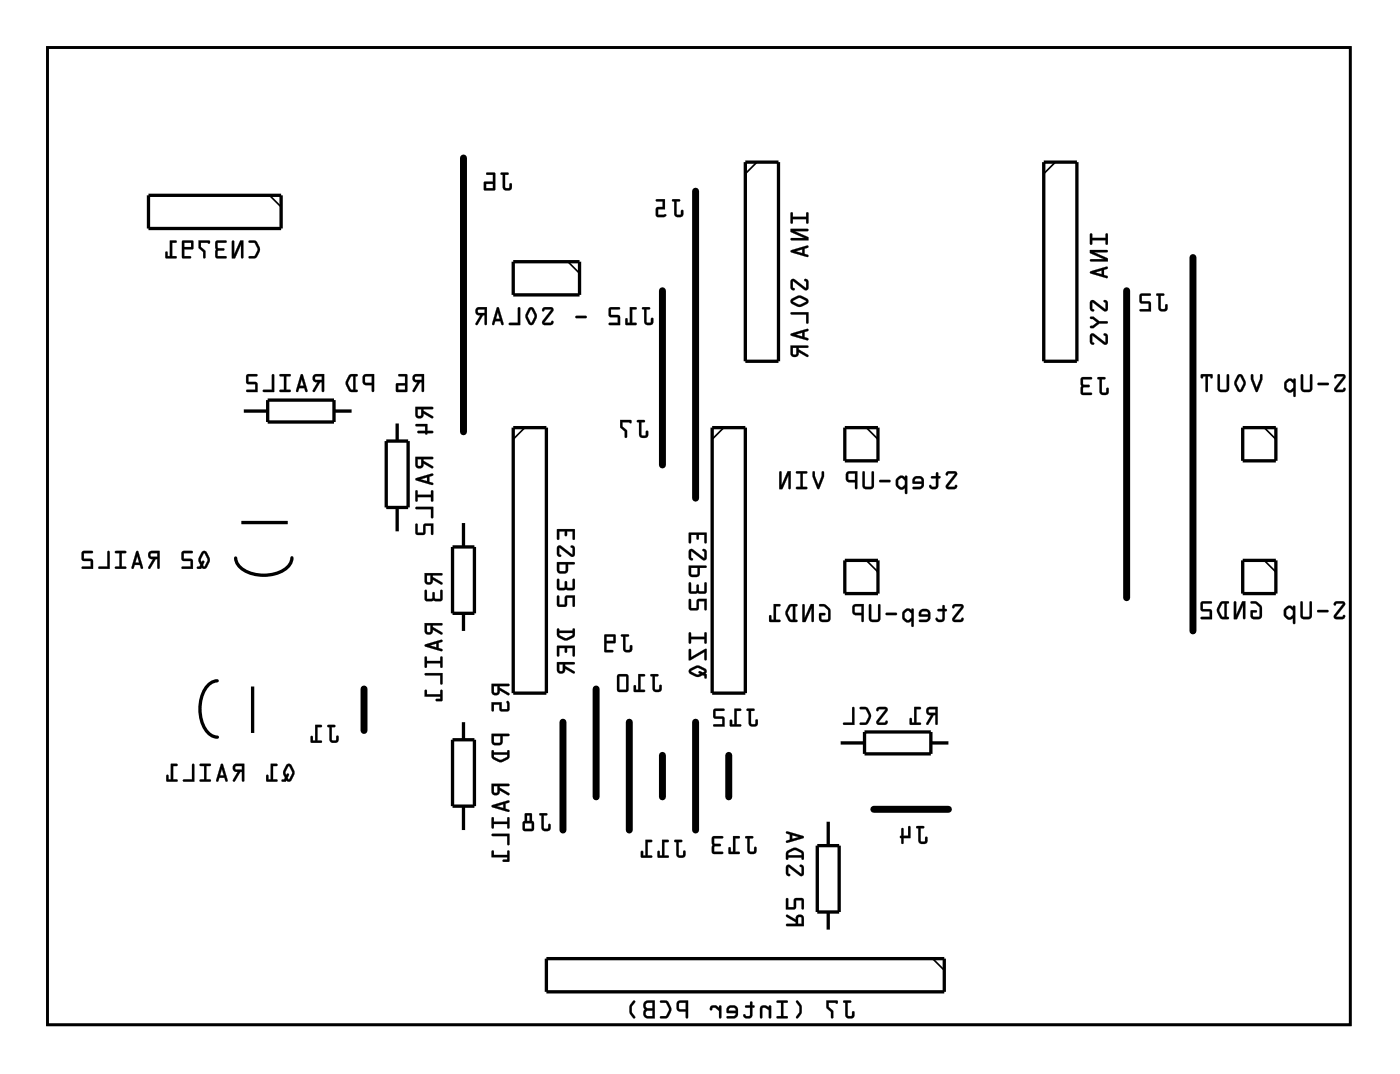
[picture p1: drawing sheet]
<svg xmlns="http://www.w3.org/2000/svg" width="107mm" height="82mm" viewBox="0 0 107 82" stroke-linecap="round" stroke-linejoin="round" font-family="sans-serif">
<path d="M3.6 3.6h99.8v74.8h-99.8z" fill="none" stroke="#000" stroke-width=".2"/>
<g fill="#000">
<path d="M3.6 3.6h99.8v74.8h-99.8zM3.6 3.6v74.8h99.8v-74.8z"/>
<path d="M19.1 18.4v.2h.4l.2 .4-.2 .6-.5 .1 .1 .1h.4a.81 .81 0 0 0 .4-.9l-.3-.5zM17.8 18.4v1.4h.2l.5-1.1v1l.1 .1v-1.4h-.2l-.5 1.1v-1zM16.5 18.5v1.2l.2 .1h.6v-.2h-.6v-.4h.4l.1-.1-.1-.1h-.4v-.4h.6l.1-.1zM15.2 18.4v.6l.4 .3v.5l.1-.1v-.5l-.3-.3v-.3h.5a.09 .09 0 0 0 .1 .1 .11 .11 0 0 0 .1-.2l-.1-.1zM14 18.4l-.1 1.3 .7 .1v-.2h-.5v-.5h.7v-.6zM14.1 18.6h.5v.3h-.5zM13 18.4v1.2h-.2v-.3h-.1v.4l.8 .1v-.2h-.3v-1h.3v-.1z"/>
<path d="M19.1 18.4v.2h.4l.2 .5-.2 .5h-.4a.1 .1 0 0 0-.1 .1 .1 .1 0 0 0 .1 .1l.6-.1 .2-.6-.3-.7zM19.1 18.4h.5l.3 .6-.1 .4-.3 .4h-.4l-.1-.1 .1-.1h.4l.2-.6-.2-.4h-.4zM17.8 18.4v1.4h.2l.5-1.1v1l.1 .1v-1.4h-.2l-.4 1.1v-1zM17.8 18.4l.1 .1v1l.5-1.1h.2v1.4l-.1-.1v-1l-.5 1-.2 .1zM16.5 18.4v1.3l.2 .1h.6l.1-.1-.1-.1h-.6v-.4h.4l.1-.1-.1-.1h-.4v-.4h.6l.1-.1-.1-.1zM16.5 18.5h.9l-.1 .1h-.6v.4h.4l.1 .1-.1 .1h-.4v.4h.6v.2h-.6l-.2-.1zM15.2 18.4v.6l.4 .3v.5l.1-.1v-.5l-.3-.3v-.3h.5a.1 .1 0 0 0 .1 .1 .11 .11 0 0 0 .1-.2l-.1-.1zM15.2 18.4h.8a.11 .11 0 0 1 .1 .2 .1 .1 0 0 1-.2 0h-.5v.3l.3 .3v.5l-.1 .1v-.5l-.4-.4zM14 18.4l-.1 1.3 .7 .1v-.2h-.5v-.5h.7v-.6zM14 18.4l.8 .1v.6h-.7v.5h.5v.2l-.6-.1zM14.1 18.6h.5v.3h-.5zM14.1 18.6v.3h.5v-.3zM13 18.4v1.2h-.2v-.3l-.1-.1v.5l.8 .1v-.1v-.1h-.3v-1h.3v-.1zM13 18.4l.5 .1v.1h-.3v1h.3v.2h-.7l-.1-.1v-.4h.1v.3h.2z"/>
<path d="M38.4 13.2v.2h.1v.9a.36 .36 0 0 0 .5 .3 .36 .36 0 0 0 .1-.6l-.1 .1v.3h-.3v-1h.2l.1-.1zM37.2 14.1h.6v.3h-.6zM37.3 13.2v.2h.5v.5h-.7v.6l.8 .1v-1.3z"/>
<path d="M38.4 13.2v.2h.1v.9a.37 .37 0 0 0 .4 .3 .37 .37 0 0 0 .3-.3v-.2l-.1-.1-.1 .1v.3h-.2l-.1-.1v-.9h.2a.1 .1 0 0 0 .1-.1 .1 .1 0 0 0-.1-.1zM38.4 13.2l.6 .1-.1 .1h-.2v1h.3l.1-.3 .1-.1a.36 .36 0 0 1-.1 .5 .36 .36 0 0 1-.5 0l-.1-.2v-.9l-.1-.1zM37.2 14.1h.6v.3h-.6zM37.2 14.1v.3h.6v-.3zM37.3 13.2v.2h.5v.5h-.7v.6l.8 .1v-1.3zM37.3 13.2l.6 .1v1.3l-.8-.1v-.6h.7v-.5h-.5z"/>
<path d="M51.5 15.3v.1h.1v1a.36 .36 0 0 0 .6 .2 .36 .36 0 0 0 .1-.5l-.1 .1-.1 .2h-.2l-.1-1h.3v-.1zM50.3 15.3v.1h.5v.4l-.5 .1-.1 .6 .2 .1h.5l.1-.1v-.1h-.6v-.4h.5v-.8z"/>
<path d="M51.5 15.3v.1h.1v1a.37 .37 0 0 0 .4 .2 .37 .37 0 0 0 .4-.2v-.3h-.1l-.1 .1-.1 .2h-.2h-.1v-1h.2a.1 .1 0 0 0 .1-.1 .1 .1 0 0 0-.1-.1zM51.5 15.3h.6l-.1 .1h-.2v1h.3l.1-.3h.1a.36 .36 0 0 1-.1 .5 .36 .36 0 0 1-.5-.1l-.1-.1 .1-1h-.2zM50.3 15.3v.1h.5v.4l-.5 .1-.1 .6 .2 .1h.5l.1-.1v-.1h-.6v-.4h.5v-.8zM50.3 15.3l.6-.1v.8h-.5v.4h.6v.1l-.1 .1h-.5l-.1-.1v-.6l.5-.1v-.4h-.5z"/>
<path d="M60.6 16.3v.8h.1v-.3h1.1v.3h.1v-.9l-.1 .1v.3h-1.1v-.3zM60.6 17.5v.3l1 .4h-1v.1v.1h1.3v-.2l-1-.5h.9l.1-.1v-.1zM61 19.2l.5-.1v.3zM60.6 19.2v.1l1.2 .4 .1-.1v-.1l-.3-.1v-.4l.3-.1v-.1zM60.6 21.4v.6l.1 .2 .2-.1-.2-.1 .1-.5 .9 .7 .2-.1v-.5l-.1-.2h-.2l.2 .2-.1 .4-.8-.6zM60.6 22.9v.2v.1l.6 .3 .6-.2a.25 .25 0 0 0 0-.5l-.6-.2zM60.7 23l.5-.2 .6 .3-.6 .2zM60.6 23.9v.2h1.2v.6h.1v-.8zM61 25.6l.5-.1v.3zM60.6 25.6v.1l1.2 .3h.1v-.1l-.3-.1v-.4l.3-.1v-.1zM60.7 26.6h.3l-.1 .5h-.2zM60.6 26.5v.6a.32 .32 0 0 0 .3 .2 .32 .32 0 0 0 .3-.3l.7 .3v-.1l-.7-.5v-.1h.6l.1-.1z"/>
<path d="M60.6 16.3l-.1 .7a.1 .1 0 0 0 .1 .1 .1 .1 0 0 0 .1-.1v-.2h1.1v.3h.1v-.8l-.1-.1v.1v.3h-1.1v-.3zM60.6 16.3h.1v.3h1.1v-.3h.1v.8h-.1v-.3h-1.1v.3h-.1zM60.6 17.5v.3l1 .4h-1a.1 .1 0 0 0-.1 .1 .1 .1 0 0 0 .1 .1h1.3v-.3l-1-.4h.9l.1-.1-.1-.1zM60.6 17.5h1.3v.1l-.1 .1h-.9l1 .4v.3h-1.3v-.1v-.1h1l-1-.5zM61 19.2l.5-.1v.3zM60.9 19.2l.6 .2v-.3zM60.6 19.2v.1l1.2 .4 .1-.1v-.1l-.3-.1v-.4l.3-.1v-.1zM60.6 19.2l1.3-.4v.2h-.3v.4l.3 .1v.1l-1.3-.3zM60.6 21.4v.7l.2 .1a.09 .09 0 0 0 .1-.1 .09 .09 0 0 0-.1-.1h-.1l.1-.5 .8 .7a.21 .21 0 0 0 .2 0 .21 .21 0 0 0 .1-.2v-.5l-.1-.1-.1-.1-.1 .1 .2 .2-.1 .4-.8-.6zM60.6 21.4h.3l.8 .7 .1-.5-.2-.2h.2l.1 .2v.6h-.3l-.8-.7-.1 .5 .2 .2h-.3zM60.6 22.9l-.1 .2 .1 .1 .5 .3h.3l.5-.4v-.2l-.6-.3-.2 .1zM60.6 22.9l.5-.2 .2-.1 .5 .2 .1 .3-.1 .2-.6 .2-.6-.3zM60.7 23l.5-.2 .6 .3-.6 .2zM60.7 23l.1 .1 .4 .2 .6-.2-.6-.3zM60.6 23.9v.2h1.2v.6v.1l.1-.1v-.8zM60.6 23.9h1.3v.8h-.1v-.6h-1.2zM61 25.6l.5-.1v.3zM60.9 25.6l.6 .2v-.3zM60.6 25.5v.2l1.2 .4 .1-.1v-.1l-.3-.1v-.4l.3-.1v-.1zM60.6 25.6l1.3-.4v.1l-.3 .1v.4l.3 .1v.1l-1.3-.3zM60.7 26.6h.3v.5h-.3zM60.7 26.6v.5h.3v-.5zM60.6 26.4l-.1 .7a.32 .32 0 0 0 .4 .2 .32 .32 0 0 0 .3-.3l.6 .3a.1 .1 0 0 0 .1 0 .1 .1 0 0 0 0-.2l-.7-.4v-.1h.6a.1 .1 0 0 0 .1-.1 .1 .1 0 0 0-.1-.1zM60.6 26.5h1.3l-.1 .1h-.6v.1l.7 .5v.1l-.7-.4a.31 .31 0 0 1-.3 .4 .31 .31 0 0 1-.3-.2z"/>
<path d="M83.5 17.9v.8h.2v-.3h1v.3h.2l-.1-.8h-.1v.3h-1v-.3zM83.5 19.1v.3l1.1 .4h-1l-.1 .1v.1h1.4v-.2l-1.1-.5h1h.1l-.1-.2zM83.9 20.8l.5-.1v.3zM83.5 20.8l.1 .1 1.2 .4 .1-.1-.1-.1-.2-.1v-.3l.3-.1-.1-.2zM83.5 23v.6l.1 .2 .2-.1-.1-.1v-.5l.9 .7 .3-.1v-.5l-.2-.2h-.2l.2 .2v.5l-.9-.7zM83.5 24.3v.1h.2l.3 .3-.3 .2-.2 .1v.1h.3l.4-.3 .7-.1-.1-.1h-.6l-.4-.4zM83.5 25.6v.5l.1 .3 .2-.1-.1-.1v-.5l.9 .7 .3-.1v-.6l-.2-.2-.2 .1 .2 .1v.5l-.9-.6z"/>
<path d="M83.5 17.9v.7a.1 .1 0 0 0 .1 .1 .1 .1 0 0 0 .1-.1v-.2h1v.3h.1l.1-.8h-.1h-.1v.3h-1v-.3zM83.5 17.9h.2v.3h1v-.3h.1l.1 .8h-.2v-.3h-1v.3h-.2zM83.5 19.1v.3l1.1 .4h-1a.1 .1 0 0 0-.1 .1 .1 .1 0 0 0 .1 .1h1.3v-.2l-1.1-.5h1l.1-.1-.1-.1zM83.5 19.1h1.3l.1 .2h-.1h-1l1 .5 .1 .2h-1.4v-.1l.1-.1h1l-1.1-.4zM83.9 20.8l.5-.1v.3zM83.9 20.8l.5 .2v-.3zM83.5 20.8l.1 .1 1.2 .4 .1-.1-.1-.1-.2-.1v-.3l.3-.1-.1-.2zM83.5 20.8l1.3-.4v.2h-.2v.5h.2v.2l-1.2-.4zM83.5 23v.7l.2 .1a.09 .09 0 0 0 .1 0 .09 .09 0 0 0-.1-.1v-.1v-.5l.8 .7a.21 .21 0 0 0 .3 0 .21 .21 0 0 0 .1-.2v-.5l-.2-.1h-.1h-.1l.2 .2v.5l-.9-.7zM83.6 23h.2l.9 .7v-.5l-.2-.2h.2l.2 .2-.1 .6h-.3l-.8-.7v.5l.1 .2h-.2zM83.5 24.3v.1h.2l.3 .3-.3 .2h-.2v.2h.3l.4-.3 .7-.1-.1-.1h-.6l-.4-.4zM83.5 24.3l.3-.1 .4 .4h.6l.1 .1-.7 .1-.4 .3h-.2l-.1-.1 .2-.1 .3-.2-.3-.3h-.2zM83.5 25.6v.5l.1 .2 .1 .1 .1-.1-.1-.2v-.4l.8 .7a.21 .21 0 0 0 .3 0 .21 .21 0 0 0 .1-.2v-.5l-.2-.2h-.1l-.1 .1 .2 .1v.5l-.9-.7zM83.6 25.6h.2l.9 .6v-.5l-.2-.1 .2-.1 .2 .2-.1 .6h-.3l-.8-.6v.4l.1 .2-.1 .1-.1-.1z"/>
<path d="M31.8 28.8h.5v.3h-.5zM31.7 28.7a.32 .32 0 0 0-.1 .4 .32 .32 0 0 0 .4 .2l-.4 .6 .2 .1 .4-.7h.1v.6l.1 .1 .1-1.4h-.6zM30.5 29.5h.5v.3h-.5zM30.5 28.7l.1 .1h.4v.5h-.6l-.1 .6 .8 .1 .1-1.3zM28 28.8h.5v.5h-.5zM27.9 28.7l-.1 .2v.4l.1 .2h.6v.4l.1 .1 .1-1.4h-.7zM26.9 28.8h.2v1h-.2l-.2-.4zM26.7 28.7a.82 .82 0 0 0 0 1.2l.6 .1 .1-.1-.2-.1v-1h.2v-.1l-.5-.1zM24.2 28.8h.5v.3h-.5zM24 28.7a.32 .32 0 0 0 0 .4 .32 .32 0 0 0 .3 .2l-.3 .6 .1 .1 .4-.7h.2v.6l.1 .1v-1.4h-.6zM23.1 29l.2 .5h-.3zM23.1 28.6l-.4 1.3 .1 .1 .1-.3h.4l.1 .3h.1l.1-.1-.4-1.2zM21.4 28.7l.1 .1h.3v1h-.3l-.1 .1 .8 .1v-.2h-.3v-1h.3l.1-.1zM20.9 28.7l-.1 1.1h-.6v.2h.8v-1.3zM18.9 28.7v.6l.1 .1h.6v.4h-.7v.1l.8 .1v-.7l-.7-.1v-.4h.6l.1-.1z"/>
<path d="M31.8 28.8h.5v.3h-.5zM31.8 28.8v.3h.5v-.3zM31.7 28.7a.33 .33 0 0 0-.1 .4 .33 .33 0 0 0 .4 .2l-.4 .6a.1 .1 0 0 0 0 .1 .1 .1 0 0 0 .2 0l.4-.7h.1v.7h.1h.1v-1.4h-.6zM31.7 28.7l.8-.1-.1 1.4-.1-.1v-.7h-.1l-.4 .8-.2-.1 .4-.7a.32 .32 0 0 1-.4-.1 .32 .32 0 0 1 .1-.4zM30.5 29.5h.5v.3h-.5zM30.5 29.5v.3h.5v-.3zM30.5 28.6l.1 .2h.4v.5h-.7v.7h.9v-1.3zM30.5 28.7h.7l-.1 1.3-.8-.1 .1-.5 .6-.1v-.5h-.4zM28 28.8h.5v.5h-.5zM28 28.8v.5h.5v-.5zM27.9 28.7l-.1 .2v.4l.1 .2h.6v.4a.1 .1 0 0 0 .1 .1 .1 .1 0 0 0 .1-.1v-1.3h-.7zM27.9 28.7l.7-.1v1.4l-.1-.1v-.4l-.6-.1-.1-.5zM26.9 28.9l.2-.1v1h-.2l-.2-.5zM26.9 28.8l-.2 .6 .2 .4h.2v-1zM26.7 28.7l-.2 .5v.3l.3 .5h.6v-.1l-.2-.1v-1h.2v-.1l-.5-.1zM26.8 28.7h.6v.1h-.2v1l.2 .1v.1h-.6l-.3-.5v-.3zM24.2 28.8h.5v.3h-.5zM24.2 28.8v.3h.5v-.3zM24 28.7a.33 .33 0 0 0 0 .4 .33 .33 0 0 0 .3 .2l-.3 .6a.1 .1 0 0 0 0 .1 .1 .1 0 0 0 .1 0l.4-.7h.2v.7h.1v-1.4h-.6zM24 28.7l.8-.1v1.4l-.1-.1v-.7h-.2l-.4 .8h-.1l.3-.8h-.2l-.1-.1zM23.1 29l.2 .5h-.3zM23.1 29l-.1 .5h.3zM23.1 28.6l-.4 1.3 .1 .1 .1-.3h.4l.1 .2 .1 .1 .1-.1-.4-1.2zM23.1 28.7h.1l.3 1.2v.1l-.1-.1-.1-.2h-.4l-.1 .3-.1-.1zM21.4 28.6l.1 .2h.3v1h-.3a.1 .1 0 0 0-.1 .1 .1 .1 0 0 0 .1 .1h.8l-.1-.2h-.3v-1h.3a.1 .1 0 0 0 .1-.1 .1 .1 0 0 0-.1-.1zM21.4 28.7h.9l-.1 .1h-.3v1h.3v.2l-.8-.1 .1-.1h.3v-1h-.3zM20.8 28.6v1.2h-.6a.1 .1 0 0 0-.1 .1 .1 .1 0 0 0 .1 .1h.8v-1.3zM20.9 28.7h.1v1.3h-.8v-.2h.6zM18.9 28.7v.6l.1 .1h.6v.4h-.7l-.1 .2h.9v-.7l-.7-.1v-.4h.6l.1-.1-.1-.1zM18.9 28.7h.8l-.1 .1h-.6v.4l.7 .1v.7l-.8-.1v-.1h.7v-.4h-.7z"/>
<path d="M32 31.3h.3l-.1 .5h-.2zM31.8 31.1v.7a.32 .32 0 0 0 .4 .2 .32 .32 0 0 0 .2-.4l.7 .4v-.1l-.7-.5v-.1h.7l.1-.1zM31.8 32.5l.1 .1h.7v.4h-.6v.1l.6 .1 .1 .1v-.1l.5-.1-.1-.1h-.4v-.5zM32 35.1h.3l-.1 .6-.2-.1zM31.8 35v.6a.32 .32 0 0 0 .4 .2 .32 .32 0 0 0 .2-.3l.7 .3v-.1l-.7-.4v-.2h.7l.1-.1zM32.2 36.7l.5-.2v.3zM31.8 36.6l.1 .2 1.2 .3h.1l-.1-.2h-.2v-.4l.3-.1-.1-.2zM31.8 37.5l.1 .9 .1-.1v-.3h1v.3h.2l-.1-.8-.1 .1v.3h-1v-.3zM31.8 38.8l.1 .2h1.1v.6h.2v-.8zM31.8 40.1v.7l.1 .1h.6l.1-.7h.4v.7h.2v-.8h-.7l-.1 .7h-.4v-.7z"/>
<path d="M32 31.3h.3v.5h-.1h-.2zM32 31.3v.5h.2l.1-.5zM31.8 31.1v.7a.32 .32 0 0 0 .4 .2 .32 .32 0 0 0 .2-.4l.7 .4a.1 .1 0 0 0 .1 0 .1 .1 0 0 0 0-.2l-.8-.4v-.1h.7l.1-.1-.1-.1zM31.8 31.2h1.4l-.1 .1h-.7v.1l.7 .5v.1l-.7-.4a.31 .31 0 0 1-.2 .4 .31 .31 0 0 1-.4-.2zM31.8 32.5l.1 .1h.7v.4h-.5a.1 .1 0 0 0-.1 .1 .1 .1 0 0 0 .1 .1h.5l.1 .1v-.1h.4a.1 .1 0 0 0 .1-.1 .1 .1 0 0 0-.1-.1h-.4v-.6zM31.8 32.5h.9v.5h.4l.1 .1h-.5v.2l-.1-.2h-.6v-.1h.6v-.4h-.7zM32 35.1h.3l-.1 .5h-.2zM32 35.1v.5l.2 .1 .1-.6zM31.8 35v.6a.32 .32 0 0 0 .4 .3 .32 .32 0 0 0 .2-.4l.7 .3a.1 .1 0 0 0 .1 0 .1 .1 0 0 0 0-.1l-.8-.4v-.2h.7h.1l-.1-.1zM31.8 35h1.3l.1 .1h-.1h-.7v.2l.7 .4 .1 .1-.8-.3v.2l-.1 .1h-.4zM32.2 36.7l.5-.2v.3zM32.2 36.7l.5 .1v-.3zM31.8 36.6l.1 .2 1.2 .3h.1l-.1-.2h-.2v-.4l.3-.1-.1-.2zM31.8 36.6l1.4-.3-.1 .1-.2 .1v.4h.2l.1 .2-1.3-.3zM31.8 37.5v.8a.1 .1 0 0 0 .1 .1 .1 .1 0 0 0 .1-.1v-.3h1v.3a.1 .1 0 0 0 .1 .1 .1 .1 0 0 0 .1-.1l-.1-.8-.1 .1v.3h-1v-.3zM31.8 37.5l.2 .1v.3h1v-.3l.1-.1 .1 .9h-.2v-.4h-1v.4h-.2zM31.8 38.8l.1 .2h1.1v.6l.1 .1 .1-.1v-.8zM31.8 38.8h1.4v.8h-.2v-.6h-1.1zM31.8 40.1v.7l.1 .1h.6l.1-.7h.4v.7l.1 .1 .1-.1v-.8h-.7l-.1 .7h-.4v-.7zM31.8 40.1h.2v.7h.4l.1-.7h.7v.8h-.2v-.7h-.4l-.1 .7h-.6z"/>
<path d="M48.8 32.2v.1h.2v1a.36 .36 0 0 0 .5 .2 .36 .36 0 0 0 .1-.5l-.1 .1-.1 .2h-.2l-.1-1h.3v-.1zM47.5 32.1v.6l.4 .3v.5h.1v-.5l-.3-.4v-.3h.5a.09 .09 0 0 0 .1 .1 .09 .09 0 0 0 .1-.1l-.1-.2z"/>
<path d="M48.8 32.2v.1h.2l-.1 1a.37 .37 0 0 0 .4 .2 .37 .37 0 0 0 .4-.2v-.3h-.1l-.1 .1-.1 .2h-.2h-.1v-1h.2a.1 .1 0 0 0 .1-.1 .1 .1 0 0 0-.1-.1zM48.8 32.2h.6v.1h-.3l.1 1h.3v-.3h.1a.36 .36 0 0 1-.1 .5 .36 .36 0 0 1-.5-.1v-.1v-1h-.2zM47.5 32.1v.6l.4 .3v.5h.1v-.5l-.3-.4v-.3h.5a.11 .11 0 0 0 .2 0 .11 .11 0 0 0-.1-.2zM47.5 32.1l.9 .1-.1 .2-.1-.1h-.5v.3l.3 .3v.6l-.1-.1v-.4l-.4-.3z"/>
<path d="M49.2 23.5v.2h.1v.9a.36 .36 0 0 0 .6 .3 .36 .36 0 0 0 .1-.6l-.1 .1-.1 .3h-.2l-.1-1h.3v-.1zM48.3 23.5v1.2h-.2v-.3h-.1l-.1 .4 .8 .1v-.2h-.3v-1h.3l.1-.1zM46.7 23.6l-.1 .6 .2 .1h.5v.4h-.6l-.1 .1 .9 .1-.1-.7-.6-.1v-.4h.6l.1-.1zM44.1 24.2l.1 .1h.7h.1l-.1-.1zM41.6 23.6l-.1 .1 .1 .1 .2-.1h.4l-.6 .9-.1 .2 .2 .1h.6l.1-.2-.1-.1-.1 .1h-.5l.7-.9v-.2l-.2-.1zM40.5 23.6l-.3 .6 .3 .6a.23 .23 0 0 0 .4 0l.2-.7-.2-.5-.2-.1zM40.7 23.7l.2 .5-.2 .5-.3-.5zM39.7 23.5v1.2h-.7v.2h.8v-1.3zM38.1 23.9l.2 .5h-.3zM38.1 23.5l-.4 1.3 .1 .1 .1-.3h.4l.1 .3h.1l.1-.1-.4-1.2zM36.6 23.7h.5v.3l-.4-.1zM36.5 23.6a.32 .32 0 0 0-.1 .4 .32 .32 0 0 0 .4 .1l-.4 .7h.2l.4-.7h.1v.7l.1 .1 .1-1.4h-.6z"/>
<path d="M49.2 23.5v.2h.1v.9a.37 .37 0 0 0 .4 .3 .37 .37 0 0 0 .4-.3v-.2l-.1-.1-.1 .1-.1 .3h-.2l-.1-.1v-.9h.2a.1 .1 0 0 0 .1-.1 .1 .1 0 0 0-.1-.1zM49.2 23.5l.6 .1-.1 .1h-.2v1h.3l.1-.3 .1-.1a.36 .36 0 0 1-.1 .5 .36 .36 0 0 1-.5 0l-.1-.2 .1-.9h-.2zM48.3 23.5v1.2h-.2v-.3l-.1-.1-.1 .5 .8 .1 .1-.1-.1-.1h-.3v-1h.3l.1-.1zM48.3 23.5l.5 .1-.1 .1h-.3v1h.3v.2l-.8-.1 .1-.4h.1v.3h.2zM46.7 23.6l-.1 .6 .2 .1h.5v.4h-.6l-.1 .1 .9 .1v-.7l-.7-.1v-.4h.6l.1-.1-.1-.1zM46.7 23.6h.8l-.1 .1h-.6v.4l.6 .1 .1 .7-.9-.1 .1-.1h.6v-.4l-.6-.1zM44.1 24.2v.1l.1 .1h.7l.1-.1-.1-.1zM44.1 24.2h.8v.1h-.7zM41.6 23.6l-.1 .1 .1 .1 .2-.1h.4l-.6 .9a.21 .21 0 0 0-.1 .2 .21 .21 0 0 0 .2 .1h.6l.1-.2v-.1l-.1-.1-.1 .2h-.5l.7-1-.2-.2zM41.6 23.6l.6-.1 .2 .1v.2l-.7 .9h.5l.1-.1 .1 .1-.2 .2h-.5l-.2-.1 .1-.2 .6-.9h-.4l-.2 .1-.1-.1zM40.5 23.6l-.2 .5v.2l.2 .5 .3 .1 .3-.5v-.3l-.2-.5-.2-.1zM40.6 23.5h.1l.2 .1 .2 .6-.2 .6-.2 .1-.2-.1-.2-.6zM40.6 23.7h.1l.2 .5-.2 .5-.3-.5zM40.7 23.7l-.3 .5 .3 .5 .3-.5zM39.7 23.5v1.2h-.6a.1 .1 0 0 0-.1 .1 .1 .1 0 0 0 .1 .1h.7l.1-1.3zM39.7 23.5l.1 .1v1.3h-.8v-.2h.7zM38.1 23.9l.2 .5h-.3zM38.1 23.9l-.1 .5h.3zM38.1 23.5l-.4 1.3 .1 .1 .1-.3h.4l.1 .2 .1 .1 .1-.1-.4-1.2zM38.1 23.5l.1 .1 .4 1.2-.1 .1-.1-.1-.1-.2h-.4l-.1 .3-.1-.1zM36.6 23.7h.5v.3l-.5-.1zM36.6 23.7l.1 .3h.4v-.3zM36.5 23.6a.33 .33 0 0 0-.1 .4 .33 .33 0 0 0 .4 .1l-.4 .6a.11 .11 0 0 0 .1 .2 .1 .1 0 0 0 .1-.1l.4-.7h.1v.7a.09 .09 0 0 0 .1 .1 .09 .09 0 0 0 .1-.1v-1.3h-.6zM36.5 23.6l.8-.1-.1 1.4-.1-.1v-.7h-.1l-.4 .7h-.2l.4-.7a.32 .32 0 0 1-.4-.1 .32 .32 0 0 1 .1-.4z"/>
<path d="M72.5 36.1l-.1 .2 .1 .1 .2-.2 .4 .1-.6 .8v.2l.1 .1h.6l.1-.1v-.2l-.2 .2-.5-.1 .7-.8v-.2l-.2-.1zM71.3 36.5l.1 .1h.3v.6l-.3 .1-.1-.1a.1 .1 0 0 0-.1-.1 .1 .1 0 0 0 0 .2 .39 .39 0 0 0 .7-.1v-.6l.1-.1-.1-.1-.1-.2h-.1v.2zM70.1 36.7l.4-.1 .1 .3h-.5zM70 36.5l-.1 .3v.2h.7v.1l-.2 .2h-.4l-.1 .1h.6l.2-.2a.63 .63 0 0 0-.1-.7l-.4-.1zM68.7 36.6l-.1 .5 .3 .3a.33 .33 0 0 0 .4-.1v.5h.1l.1-1.3-.1-.1-.1 .1a.38 .38 0 0 0-.6 .1zM68.8 36.7l.3-.1 .2 .2v.3l-.2 .2-.3-.2zM67.4 36.8v.1h.7l.1-.1-.1-.1zM66.1 36.1v1.2l.1 .1h.6l.1-.2v-1.1h-.1v.1v1l-.5 .1-.1-.1v-1.1zM65 36.3l.5-.1v.5h-.5zM64.9 36.1l-.1 .2v.4l.2 .2h.5v.5h.1l.1-1.3h-.6zM62.3 36.1l-.1 .4 .4 .9h.1l.4-.9v-.4h-.1l-.1 .3-.2 .7-.3-.7v-.3zM61 36.1v.1h.3v1.1h-.3v.1h.8v-.1h-.3v-1.1h.3v-.1zM59.7 36.1v1.3h.2l.5-1v.9l.1 .1 .1-1.3h-.3l-.4 1v-.9z"/>
<path d="M72.5 36.1l-.1 .2a.11 .11 0 0 0 .2 .1 .1 .1 0 0 0 0-.1h.5l-.6 .8a.21 .21 0 0 0 0 .2 .21 .21 0 0 0 .1 .1h.6l.1-.1v-.1l-.1-.1-.1 .2-.5-.1 .7-.9-.2-.2zM72.5 36.1h.8v.3l-.7 .8 .5 .1 .2-.2v.3h-.8v-.3l.7-.8-.5-.1-.2 .2zM71.3 36.5l.1 .1h.3v.6l-.3 .1-.1-.2a.15 .15 0 0 0-.1 .1 .15 .15 0 0 0 .1 .2h.3h.2l.1-.2v-.6l.2-.1-.2-.1v-.2l-.1-.1-.1 .1v.2zM71.3 36.5l.4-.1 .1-.3 .1 .3 .1 .1-.1 .1-.1 .8h-.4l-.2-.1a.11 .11 0 0 1 .1-.2 .11 .11 0 0 1 .1 .2l.3-.1v-.6h-.3zM70.1 36.7l.4-.1 .1 .3h-.5zM70.1 36.7v.2h.5l-.1-.3zM70 36.5l-.1 .3v.2h.7l-.1 .2-.6 .1v.1h.7l.2-.3v-.5l-.4-.2zM70 36.5l.2-.1a.41 .41 0 0 1 .6 .4l-.1 .4-.1 .2h-.6v-.1h.4l.2-.2v-.1h-.7v-.2zM68.7 36.6l-.1 .5 .2 .3a.34 .34 0 0 0 .5-.1v.4a.1 .1 0 0 0 .1 .1 .1 .1 0 0 0 .1-.1v-1.2l-.1-.1-.1 .1a.4 .4 0 0 0-.6 .1zM68.7 36.6l.3-.2h.2l.1 .2 .1-.2 .1 .1v1.3h-.2v-.5l-.3 .2-.3-.3zM68.8 36.7l.3-.1 .2 .2v.3l-.2 .2-.3-.2zM68.8 36.7v.4l.2 .2h.1l.2-.2v-.3l-.2-.2zM67.4 36.7l-.1 .2h.1h.7l.1-.1-.1-.1zM67.4 36.8l.7-.1 .1 .1-.1 .1h-.7zM66.1 36.1v1.1v.2h.2h.5l.1-.1 .1-1.1a.1 .1 0 0 0-.1-.1 .1 .1 0 0 0-.1 .1v1l-.5 .1v-.1l-.1-1.1zM66.1 36.1h.1v1.1l.1 .1 .5-.1v-1v-.1h.1v1.1l-.1 .2h-.6l-.1-.1zM65 36.3l.5-.1v.5h-.5zM65 36.3v.4h.5v-.5zM64.9 36.1l-.1 .2v.5l.2 .1h.5v.4a.09 .09 0 0 0 .1 .1 .09 .09 0 0 0 .1-.1v-1.2h-.6zM64.9 36.1h.8l-.1 1.3h-.1v-.5l-.6-.1-.1-.5zM62.3 36.1l-.1 .4 .5 .9 .4-.9v-.3a.1 .1 0 0 0-.1-.1 .1 .1 0 0 0-.1 .1v.2l-.2 .7-.3-.7v-.3zM62.3 36.1h.1v.3l.3 .7 .3-.7v-.3h.1v.4l-.4 .9h-.1l-.4-.9zM61 36.1v.1h.3v1.1h-.2a.1 .1 0 0 0-.1 0 .1 .1 0 0 0 .1 .1h.7v-.1h-.3v-1.1h.3h.1l-.1-.1zM61 36.1h.8v.1h-.3v1.1h.3v.1h-.8v-.1h.3v-1.1h-.3zM59.7 36.1v1.3h.2l.5-1v.9l.1 .1 .1-1.3h-.3l-.4 1v-.9zM59.7 36.1l.2 .1v.9l.4-1h.3l-.1 1.3-.1-.1v-.9l-.5 1h-.2z"/>
<path d="M84.1 28.9v.1h.1v1a.36 .36 0 0 0 .5 .3 .36 .36 0 0 0 .1-.6l-.1 .1v.2h-.3v-1h.2l.1-.1zM82.8 28.9v1.2l.2 .1h.6v-.1h-.6v-.4l.4-.1 .1-.1h-.1l-.4-.1v-.4h.6l.1-.1z"/>
<path d="M84.1 28.9v.1h.1v1a.37 .37 0 0 0 .4 .3 .37 .37 0 0 0 .3-.3v-.3h-.1l-.1 .1v.2l-.2 .1-.1-.1v-1h.2a.1 .1 0 0 0 .1-.1 .1 .1 0 0 0-.1-.1zM84.1 28.9h.6l-.1 .1h-.2v1h.3l.1-.3h.1a.36 .36 0 0 1-.1 .5 .36 .36 0 0 1-.5-.1l-.1-.1v-1h-.1zM82.8 28.9v1.2l.2 .1h.6l.1-.1h-.1h-.6v-.4l.4-.1 .1-.1h-.1l-.4-.1v-.4h.6l.1-.1-.1-.1zM82.8 28.9h.8v.1h-.7l.1 .4 .4 .1h.1l-.1 .1-.4 .1-.1 .4h.7v.1h-.6l-.2-.1z"/>
<path d="M88.6 22.5v.1h.1v1a.36 .36 0 0 0 .5 .3 .36 .36 0 0 0 .1-.6v.1l-.1 .2h-.3v-1h.2l.1-.1zM87.3 22.5v.6l.2 .1h.5v.5h-.6l-.1 .1h.9l-.1-.7h-.6v-.5h.6l.1-.1z"/>
<path d="M88.6 22.5v.1h.1v1a.37 .37 0 0 0 .4 .3 .37 .37 0 0 0 .3-.3v-.3h-.1l-.1 .1v.2l-.2 .1-.1-.1v-1h.2a.1 .1 0 0 0 .1-.1 .1 .1 0 0 0-.1-.1zM88.6 22.5h.6l-.1 .1h-.2v1h.3l.1-.3h.1a.36 .36 0 0 1-.1 .5 .36 .36 0 0 1-.5-.1l-.1-.1v-1h-.1zM87.3 22.5v.6l.2 .1h.5v.5l-.6-.1-.1 .2h.9l-.1-.7h-.6v-.5h.6l.1-.1-.1-.1zM87.3 22.5h.9l-.1 .1h-.6v.5h.6l.1 .7h-.9l.1-.1h.6v-.5h-.7z"/>
<path d="M102.3 28.7l-.1 .2 .1 .1 .1-.2h.5l-.7 .9v.2l.2 .1h.5l.2-.1-.1-.2-.2 .1h-.4l.6-.8 .1-.2-.2-.2zM100.9 29.3l.1 .2h.7l.1-.1-.1-.1zM99.7 28.7v1.1l.1 .2h.6l.1-.3v-1l-.1-.1-.1 .1v1.1h-.4l-.1-.1v-1zM98.5 29.2l-.1 .4 .2 .4a.33 .33 0 0 0 .5-.1v.4l.1 .1v-1.4h-.1v.1a.38 .38 0 0 0-.6 .1zM98.6 29.3l.2-.2 .3 .3v.3l-.2 .2-.3-.2zM95.9 28.7l-.1 .3 .4 1h.1l.4-1v-.3h-.2v.3l-.2 .7-.3-.7v-.3zM94.8 28.7l-.3 .6 .3 .6a.23 .23 0 0 0 .4 0l.2-.7-.2-.5-.2-.1zM95 28.8l.2 .5-.2 .5-.3-.5zM93.3 28.7v1.1l.1 .2h.6l.1-.3v-1l-.1-.1v.1v1.1h-.5l-.1-.1v-1zM92 28.7v.3l.1-.1 .1-.1h.1v1.1l.2 .1v-1.2h.2v.1l.1 .1 .1-.3z"/>
<path d="M102.3 28.7l-.1 .2a.1 .1 0 0 0 .1 .1 .11 .11 0 0 0 .1-.2h.5l-.7 .9a.21 .21 0 0 0 0 .2 .21 .21 0 0 0 .2 .1h.5l.2-.1v-.2h-.1l-.2 .1h-.4l.7-1-.2-.2zM102.3 28.7h.7v.3l-.6 .8h.4l.2-.1v.2h-.7l-.1-.2 .7-.9h-.5l-.1 .1zM100.9 29.3v.1l.1 .1h.7l.1-.1-.1-.1zM100.9 29.3h.8l.1 .1-.1 .1h-.7zM99.7 28.7v1.1l.1 .2h.6l.1-.3v-1l-.1-.1-.1 .1v1.1h-.4l-.1-.1v-1zM99.7 28.7h.1v1l.1 .1h.4l.1-1.1v-.1l.1 .1v1l-.1 .3h-.6l-.1-.2zM98.5 29.2l-.1 .4 .2 .4a.34 .34 0 0 0 .5-.1v.4a.1 .1 0 0 0 .1 .1 .1 .1 0 0 0 .1-.1v-1.3h-.2v.1a.4 .4 0 0 0-.6 .1zM98.4 29.2l.3-.2h.2l.2 .1v-.1h.1v1.4l-.1-.1v-.4l-.4 .1-.3-.2zM98.6 29.3l.2-.1 .3 .2-.1 .3-.1 .2-.3-.2zM98.6 29.3v.4l.2 .2h.1l.2-.2v-.3l-.3-.3zM95.8 28.7v.3l.5 1 .4-1v-.3a.1 .1 0 0 0-.1-.1 .1 .1 0 0 0-.1 .1v.3l-.2 .7-.3-.7v-.3zM95.9 28.7h.1v.3l.3 .7 .2-.7 .1-.3h.1v.3l-.4 1-.1-.1-.4-.9zM94.8 28.7l-.2 .5v.2l.2 .5 .3 .1 .3-.5v-.3l-.2-.5-.2-.1zM94.9 28.7l.1-.1 .2 .2 .2 .5-.2 .6-.2 .1-.2-.1-.2-.6zM94.9 28.8h.1l.2 .5-.2 .5-.3-.5zM95 28.8l-.3 .5 .3 .5 .3-.5zM93.3 28.7v1v.2l.2 .1h.5l.1-.2 .1-1.1a.1 .1 0 0 0-.1-.1 .1 .1 0 0 0-.1 .1l-.1 1.1h-.4v-.1v-1zM93.3 28.7h.1v1l.1 .1h.5v-1.1v-.1l.1 .1v1l-.1 .3h-.6l-.1-.2zM92 28.7v.3l.1-.1 .1-.1h.1v1.1a.1 .1 0 0 0 .1 .1 .1 .1 0 0 0 .1-.1v-1.1h.2v.1l.1 .1 .1-.3zM92 28.7h.9l-.1 .2-.1-.1h-.2v1.2l-.1-.1v-1.1h-.3v.1h-.1z"/>
<path d="M15.6 42.4h.1l.2 .4-.3 .6-.1-.2 .1-.3h-.1l-.1 .1v-.2zM15.6 42.3l-.2 .5v.3l.1-.2 .1 .1-.1 .2 .1 .2 .3-.6zM15.5 42.2l-.3 .6 .1 .4v.2h-.2v.1h.3l.1-.1 .1 .1h.2l.3-.6-.1-.2-.2-.5h-.2zM15.5 42.2h.2l.1 .1 .3 .5-.1 .2-.2 .5-.4-.1v.1h-.3v-.1h.2l.1-.2-.2-.4zM13.9 42.2v.6l.2 .1h.5v.5h-.6l-.1 .1h.9l-.1-.7h-.6v-.5h.6l.1-.1h-.1zM14 42.2h.8l-.1 .1h-.6v.5h.6l.1 .7h-.9l.1-.1h.6v-.5h-.6zM11.6 42.4l.4-.1v.3h-.4zM11.5 42.4l.1 .2h.5v-.3zM11.4 42.2a.33 .33 0 0 0 0 .4 .33 .33 0 0 0 .3 .2l-.3 .6a.1 .1 0 0 0 0 .1 .1 .1 0 0 0 .1 0l.4-.7h.1v.7h.1h.1v-1.3h-.6zM11.4 42.2h.8v1.3l-.1-.1v-.6h-.2l-.4 .7h-.1l.3-.7a.32 .32 0 0 1-.3-.2 .32 .32 0 0 1 0-.4zM10.5 42.6l.2 .5h-.3zM10.5 42.5l-.1 .6h.3zM10.5 42.2l-.4 1.3h.1l.1-.3h.4l.1 .3h.1l.1-.1-.4-1.2zM10.5 42.2h.1l.3 1.2v.1h-.1l-.1-.3h-.4l-.1 .3h-.1zM8.8 42.2l.1 .1h.2v1.1h-.2h-.1l.1 .1h.8l-.1-.1h-.3v-1.1h.3a.1 .1 0 0 0 .1 0 .1 .1 0 0 0-.1-.1zM8.8 42.2h.9l-.1 .1h-.3v1.1h.3v.1h-.8l.1-.1h.3v-1.1h-.3zM8.2 42.2v1.2h-.6a.1 .1 0 0 0-.1 0 .1 .1 0 0 0 .1 .1h.8v-1.3zM8.3 42.2h.1v1.3h-.8v-.1h.6zM6.3 42.2v.6l.1 .1h.5v.5h-.6l-.1 .1h.9v-.7h-.7v-.5h.6l.1-.1h-.1zM6.3 42.2h.8l-.1 .1h-.6v.5h.7v.7h-.8v-.1h.7v-.5h-.7z"/>
<path d="M15.6 42.3l.3 .5-.3 .6-.1-.2 .1-.2-.1-.1-.1 .1v-.2zM15.5 42.2l-.3 .6 .1 .4v.2h-.2v.1h.3l.1-.1 .3 .1 .3-.6-.1-.2-.2-.5h-.2zM14 42.2l-.1 .6 .2 .1h.5v.5h-.6l-.1 .1h.9l-.1-.7h-.6v-.5h.6l.1-.1zM11.6 42.4l.4-.1v.3h-.4zM11.4 42.2a.32 .32 0 0 0 0 .4 .32 .32 0 0 0 .3 .2l-.3 .7h.1l.4-.7h.1v.6l.2 .1v-1.3h-.6zM10.5 42.6l.2 .5h-.3zM10.5 42.2l-.4 1.3h.1l.1-.3h.4l.1 .3h.1l.1-.1-.4-1.2zM8.8 42.2l.1 .1h.2v1.1h-.2l-.1 .1h.8v-.1h-.3v-1.1h.3l.1-.1zM8.3 42.2l-.1 1.2h-.6v.1h.8v-1.3zM6.3 42.2v.6l.1 .1h.5v.5h-.6v.1h.8v-.7h-.7v-.5h.6l.1-.1z"/>
<path d="M22.1 58.7h.1l.2 .4-.3 .5-.1-.1 .1-.3h-.1l-.1 .1v-.2zM22.1 58.6l-.2 .5v.2l.1-.1h.1l-.1 .3 .1 .2 .3-.6zM21.9 58.5l-.2 .6 .1 .4v.1l-.2 .1v.1h.3v-.1l.2 .1h.2l.3-.6-.1-.2-.2-.5-.2-.1zM22 58.5h.2l.1 .1 .2 .4v.3l-.3 .5-.3-.1v.1h-.3v-.1h.2v-.2l-.1-.5zM20.7 58.5v1.1h-.1v-.3h-.2v.5h.8l.1-.1-.1-.1h-.3v-1h.3l.1-.1zM20.7 58.5h.5v.1h-.3v1.1h.3v.1h-.8v-.5l.1 .1 .1 .3h.1zM18 58.7l.5-.1v.3h-.5zM18 58.6l.1 .3h.4v-.3zM17.9 58.5a.33 .33 0 0 0-.1 .4 .33 .33 0 0 0 .4 .2l-.4 .6a.1 .1 0 0 0 .1 .1 .1 .1 0 0 0 .1 0l.4-.7h.1v.7h.1h.1v-1.3l-.6-.1zM17.9 58.5h.8v1.3l-.2-.1v-.6h-.1l-.4 .7h-.2l.4-.7a.32 .32 0 0 1-.3-.2 .32 .32 0 0 1 0-.4zM17 58.9l.1 .4h-.2zM17 58.8l-.2 .6h.4zM16.9 58.5l-.3 1.3h.1l.1-.3h.4l.1 .3h.1v-.1l-.3-1.2zM16.9 58.5h.2l.3 1.2v.1h-.1l-.1-.3h-.4l-.1 .3h-.1zM15.3 58.5v.1h.3v1h-.3v.1v.1h.9l-.1-.2h-.3v-1h.3a.1 .1 0 0 0 .1-.1 .1 .1 0 0 0-.1-.1zM15.3 58.5h.8v.1h-.3v1.1h.3v.1h-.8v-.1h.3v-1.1h-.3zM14.7 58.5v1.1h-.6a.1 .1 0 0 0-.1 .1 .1 .1 0 0 0 .1 .1h.8v-1.3zM14.7 58.5h.2v1.3h-.9l.1-.1h.6zM13.1 58.5v1.1h-.2v-.2a.1 .1 0 0 0-.1-.1 .1 .1 0 0 0-.1 .1l.1 .4h.8v-.2h-.3v-1h.3v-.1zM13.1 58.5h.5v.1h-.3v1.1h.3v.1h-.9l.1-.5 .1 .1v.3h.2z"/>
<path d="M22.1 58.6l.3 .5-.3 .5-.1-.1 .1-.3h-.1l-.1 .1v-.2zM22 58.5l-.3 .5 .1 .5v.1l-.2 .1v.1h.3v-.1l.3 .1 .4-.6-.1-.2-.2-.5h-.2zM20.7 58.5v1.1h-.1v-.3h-.2v.5h.8v-.1l-.3-.1v-1h.3l.1-.1zM18 58.7l.5-.1v.3h-.4zM17.9 58.5a.32 .32 0 0 0 0 .4 .32 .32 0 0 0 .3 .2l-.4 .7h.2l.4-.7h.1v.6l.2 .1v-1.3h-.6zM17 58.9l.1 .4h-.2zM16.9 58.5l-.3 1.3h.1l.1-.3h.4l.1 .3h.1v-.1l-.3-1.2zM15.3 58.5v.1h.3v1l-.3 .1v.1h.8v-.1l-.3-.1v-1h.3l.1-.1zM14.7 58.5v1.1l-.6 .1v.1h.8v-1.3zM13.1 58.5v1.1h-.2v-.3h-.1l-.1 .5h.9v-.1l-.3-.1v-1h.3v-.1z"/>
<path d="M25.1 55.5v.1l.1 .1v.9a.36 .36 0 0 0 .5 .3 .36 .36 0 0 0 .2-.6l-.1 .1-.1 .3h-.3v-1h.2l.1-.2zM24.1 55.5v1.2h-.1v-.3l-.2-.1v.5h.8v-.1h-.3v-1h.3l.1-.2z"/>
<path d="M25.1 55.5v.1l.1 .1v.9a.37 .37 0 0 0 .4 .3 .37 .37 0 0 0 .3-.3v-.3l-.2 .1v.3h-.2l-.1-.1v-.9h.2a.1 .1 0 0 0 .1-.1 .1 .1 0 0 0-.1-.1zM25.1 55.5h.6l-.1 .1h-.2v1.1h.3l.1-.4h.1a.36 .36 0 0 1-.1 .5 .36 .36 0 0 1-.5 0l-.1-.2v-1h-.1zM24.1 55.5v1.2h-.1v-.3l-.2-.1v.5l.8 .1 .1-.1-.1-.1h-.3v-1h.3l.1-.2zM24.2 55.5h.5l-.1 .1h-.3v1.1h.3v.1h-.8v-.5l.2 .1v.3h.1z"/>
<path d="M32.7 44h.3l-.1 .6-.2-.1zM32.5 43.9v.6a.32 .32 0 0 0 .4 .2 .32 .32 0 0 0 .3-.3l.6 .3 .1-.1-.7-.4v-.2h.6l.1-.1zM32.6 45.2l-.1 .6 .1 .2 .6-.1 .5 .1 .2-.1-.1-.8-.1 .1v.6h-.4v-.4l-.1-.1-.1 .1v.4h-.4v-.6zM32.7 47.9h.3l-.1 .5-.2-.1zM32.5 47.7v.6a.32 .32 0 0 0 .4 .3 .32 .32 0 0 0 .3-.4l.6 .4 .1-.2-.7-.4v-.1h.6l.1-.2zM32.9 49.4l.5-.1v.2zM32.5 49.3l.1 .2 1.2 .3h.1l-.1-.1-.2-.1v-.4l.3-.1-.1-.1zM32.6 50.3v.8h.1v-.3h1v.3h.2l-.1-.9-.1 .1v.3h-1v-.3zM32.6 51.5v.2h1.1v.6h.2v-.8zM32.6 52.8l-.1 .5h1.2v.2h-.3v.1h.5l-.1-.8h-.1v.3h-1v-.3z"/>
<path d="M32.7 44h.3v.5l-.1 .1-.2-.1zM32.7 44v.5l.2 .1 .1-.6zM32.5 43.9v.6a.32 .32 0 0 0 .4 .2 .32 .32 0 0 0 .3-.3l.6 .3a.1 .1 0 0 0 .1 0 .1 .1 0 0 0 0-.1l-.7-.4v-.2h.7v-.1zM32.5 43.9h1.4l-.1 .1h-.7v.2l.8 .4-.1 .1-.7-.3a.31 .31 0 0 1-.2 .3 .31 .31 0 0 1-.4-.2zM32.5 45.2v.6l.1 .2 .6-.1 .5 .1 .2-.1v-.8l-.2 .1v.6h-.4v-.4l-.1-.1-.1 .1v.4h-.4v-.6zM32.6 45.2h.1v.6h.4v-.4l.1-.1 .1 .1v.4h.4v-.6h.1l.1 .7-.2 .1-.5-.1-.6 .1-.1-.2zM32.7 47.9h.3l-.1 .5h-.2zM32.7 47.9v.4l.2 .1 .1-.5zM32.5 47.7v.6a.32 .32 0 0 0 .4 .3 .32 .32 0 0 0 .3-.4l.6 .4a.1 .1 0 0 0 .1-.1 .1 .1 0 0 0 0-.1l-.7-.4v-.1h.7v-.1v-.1zM32.5 47.7h1.3l.1 .1-.1 .1h-.7v.1l.8 .4v.1l-.8-.3v.2l-.1 .1h-.4zM32.9 49.4l.5-.1v.2zM32.9 49.4l.5 .2v-.4zM32.5 49.3l.1 .2 1.2 .3h.1l-.1-.1-.2-.1v-.4l.3-.1-.1-.1zM32.5 49.4l1.4-.4-.1 .1-.2 .1v.4l.2 .1 .1 .1-1.3-.3zM32.5 50.3v.7a.1 .1 0 0 0 .1 .1 .1 .1 0 0 0 .1-.1v-.2h1v.2a.1 .1 0 0 0 .1 .1 .1 .1 0 0 0 .1-.1v-.8l-.2 .1v.3h-1v-.3zM32.6 50.3h.1v.3h1v-.3h.1l.1 .8h-.1l-.1-.3h-1v.3h-.1zM32.5 51.5l.1 .2h1.1v.6l.1 .1 .1-.1v-.8zM32.6 51.5h1.3v.9l-.2-.1v-.6h-1.1zM32.5 52.8v.5h1.2v.2h-.2a.1 .1 0 0 0-.1 .1 .1 .1 0 0 0 .1 .1l.4-.1v-.8h-.2v.3h-1v-.3zM32.6 52.8h.1v.3h1v-.3h.1l.1 .8h-.5v-.1h.3v-.2h-1.2z"/>
<path d="M37.8 52.5h.3l-.1 .5h-.2zM37.7 52.3v.6a.32 .32 0 0 0 .3 .3 .32 .32 0 0 0 .3-.4l.7 .4v-.2l-.7-.4v-.1h.6l.1-.1zM37.7 53.7v.7h.1v-.5h.5v.4l.1 .1 .5 .1 .1-.2v-.5l-.1-.1h-.1l.1 .6h-.5v-.6zM37.8 56.3h.5v.5h-.4zM37.7 56.2v.7l.2 .1h.5l.1-.7h.4l.1-.1h-.1zM37.8 57.8h1.1v.1l-.6 .3-.4-.2zM37.7 57.4v.6a.81 .81 0 0 0 1.2 .1l.1-.2v-.5h-.1v.2h-1.1v-.2zM37.8 60.2h.3l-.1 .5-.2-.1zM37.7 60v.6a.32 .32 0 0 0 .3 .3 .32 .32 0 0 0 .3-.4l.7 .4v-.2l-.7-.4v-.1h.6l.1-.2zM38.1 61.7l.5-.1v.2zM37.7 61.6v.2l1.2 .3h.1v-.1l-.3-.1v-.4l.3-.1v-.1zM37.7 62.6v.8h.1v-.3h1.1v.3h.1v-.9l-.1 .1v.3h-1.1v-.3zM37.7 63.8v.2h1.2v.6h.1v-.8zM37.7 65.1v.5h1.2v.2h-.3l-.1 .1h.5v-.8h-.1v.3h-1.1v-.3z"/>
<path d="M37.8 52.5h.3v.4l-.1 .1h-.2zM37.8 52.5v.5h.3v-.5zM37.7 52.3l-.1 .6a.32 .32 0 0 0 .4 .3 .32 .32 0 0 0 .3-.4l.6 .4a.1 .1 0 0 0 .1 0 .1 .1 0 0 0 0-.2l-.7-.4v-.1h.7v-.1v-.1zM37.7 52.3l1.3 .1-.1 .1h-.6v.1l.7 .4v.2l-.7-.4a.31 .31 0 0 1-.3 .4 .31 .31 0 0 1-.3-.3zM37.6 53.7v.7a.1 .1 0 0 0 .1 .1 .1 .1 0 0 0 .1-.1v-.5h.5v.5h.6l.1-.1v-.5l-.1-.2-.1 .1 .1 .6h-.5v-.6zM37.7 53.7h.7v.6h.5l-.1-.6h.1l.1 .1v.5l-.1 .1h-.5l-.1-.1v-.4h-.5v.5h-.1zM37.8 56.3h.5v.5h-.4zM37.8 56.3l.1 .5h.4v-.5zM37.7 56.2v.7l.2 .1h.5l.1-.7h.4a.1 .1 0 0 0 .1-.1 .1 .1 0 0 0-.1-.1zM37.7 56.2h1.2h.1l-.1 .1h-.4l-.1 .7h-.5l-.2-.1zM37.8 57.8h1.1v.1l-.6 .3-.4-.2zM37.8 57.8l.1 .2 .4 .2 .6-.3v-.1zM37.7 57.4v.6l.5 .3h.3l.5-.2v-.1v-.6h-.1v.2h-1.1v-.2zM37.7 57.4h.1v.2h1.1v-.2h.1v.6l-.6 .3h-.2l-.5-.3zM37.8 60.2h.3v.4l-.1 .1-.2-.1zM37.8 60.2v.4l.3 .1v-.5zM37.7 60l-.1 .6a.32 .32 0 0 0 .4 .3 .32 .32 0 0 0 .3-.4l.6 .4a.1 .1 0 0 0 .1-.1 .1 .1 0 0 0 0-.1l-.7-.4v-.1h.7v-.1v-.1zM37.7 60h1.3v.1l-.1 .1h-.6v.1l.7 .4v.1l-.7-.3v.2l-.2 .1h-.4zM38.1 61.7l.5-.1v.2zM38 61.7l.6 .2v-.4zM37.7 61.6v.2l1.2 .3h.1v-.1l-.3-.1v-.4l.3-.1v-.1zM37.7 61.7l1.3-.4v.1l-.3 .1v.4l.3 .1v.1l-1.3-.3zM37.7 62.6l-.1 .7a.1 .1 0 0 0 .1 .1 .1 .1 0 0 0 .1-.1v-.2h1.1l-.1 .2a.1 .1 0 0 0 .1 .1 .1 .1 0 0 0 .1-.1v-.8l-.1 .1v.3h-1.1v-.3zM37.7 62.6h.1v.3h1.1v-.3h.1v.8h-.1v-.3h-1.1v.3h-.1zM37.7 63.8v.2h1.2l-.1 .6a.1 .1 0 0 0 .1 .1 .1 .1 0 0 0 .1-.1v-.8zM37.7 63.8h1.3v.8h-.1v-.6h-1.2zM37.7 65.1v.5h1.2v.2h-.4v.1l.1 .1 .4-.1v-.8h-.1v.3h-1.1v-.3zM37.7 65.1h.1v.3h1.1v-.3h.1v.8h-.5l.1-.1h.3v-.2h-1.2z"/>
<path d="M42.7 40.5v.8l.1-.1v-.5h.5v.3h.1v-.3h.5v.6h.1v-.8zM42.7 41.8v.6l.1 .2 .2-.1-.2-.1 .1-.5 .9 .7 .2-.1v-.5l-.1-.2h-.2l.2 .2-.1 .4-.8-.6zM42.8 43.2h.5v.5h-.4zM42.7 43v.7l.2 .2 .5-.1 .1-.6h.4l.1-.1-.1-.1zM42.7 44.3v.7l.1 .2 .6-.1 .5 .1 .1-.1v-.8l-.1 .1v.6h-.4l-.1-.5h-.1l-.1 .5h-.4v-.7zM42.7 45.6v.7l.1 .1h.6v-.7h.5v.7h.1v-.8h-.7v.7h-.5v-.7zM42.8 48.4h1.1v.2l-.5 .2-.5-.2zM42.7 48.1v.6a.81 .81 0 0 0 1.2 .1l.1-.2v-.5h-.1v.2h-1.1v-.2zM42.7 49.4v.8h.1v-.6h.5v.3l.1 .1v-.1v-.3h.5v.6h.1v-.8zM42.8 50.8h.3v.6l-.3-.1zM42.7 50.7v.6a.32 .32 0 0 0 .3 .2 .32 .32 0 0 0 .3-.3l.7 .3v-.1l-.7-.4v-.2h.6l.1-.1z"/>
<path d="M42.7 40.5v.7a.1 .1 0 0 0 .1 .1 .1 .1 0 0 0 .1-.1l-.1-.5h.5v.3h.1v-.3h.5v.5l.1 .1v-.8zM42.7 40.5h1.3v.8h-.1v-.6h-.5v.3h-.1v-.3h-.5v.5l-.1 .1zM42.7 41.8v.6l.1 .2h.1l.1-.1-.1-.1v-.5l.9 .7 .2-.1v-.5l-.1-.2-.1-.1-.1 .1 .2 .2-.1 .4-.8-.6zM42.7 41.8h.3l.8 .7 .1-.5-.2-.2h.2l.1 .2v.5l-.1 .1h-.2l-.8-.7-.1 .5 .2 .1-.2 .1-.1-.2zM42.8 43.2h.5v.5h-.4zM42.8 43.2l.1 .5h.4v-.5zM42.7 43v.7l.2 .2 .5-.1 .1-.6h.4a.1 .1 0 0 0 .1-.1 .1 .1 0 0 0-.1-.1zM42.7 43h1.2l.1 .1-.1 .1h-.4l-.1 .6-.5 .1-.2-.2zM42.7 44.3v.7l.1 .2 .6-.1 .5 .1 .1-.1v-.8l-.1 .1v.6h-.4l-.1-.5h-.1l-.1 .5h-.4v-.7zM42.7 44.3l.1 .1v.6h.4l.1-.5h.1l.1 .5h.4v-.6l.1-.1v.8h-1.3zM42.7 45.6v.7l.1 .1h.6v-.7h.5v.7v.1l.1-.1v-.8h-.7v.7h-.5v-.7zM42.7 45.6h.1v.7h.5v-.7h.7v.8h-.1v-.7h-.5v.7h-.7zM42.8 48.4h1.1v.2l-.5 .2-.5-.2zM42.8 48.4l.1 .2 .5 .3 .5-.3v-.2zM42.7 48.1v.6l.5 .3h.3l.5-.2v-.2v-.5h-.1v.2h-1.1v-.2zM42.7 48.1h.1v.2h1.1v-.2h.1v.6l-.6 .3h-.2l-.5-.3zM42.7 49.4v.8a.1 .1 0 0 0 .1 .1 .1 .1 0 0 0 .1-.1l-.1-.6h.5v.3l.1 .1v-.1v-.3h.5v.6a.1 .1 0 0 0 0 .1 .1 .1 0 0 0 .1-.1v-.8zM42.7 49.4h1.3v.8h-.1v-.6h-.5v.3v.1l-.1-.1v-.3h-.5v.6h-.1zM42.8 50.8h.3v.5h-.2zM42.8 50.8v.5l.3 .1v-.6zM42.7 50.7v.6a.32 .32 0 0 0 .3 .3 .32 .32 0 0 0 .3-.4l.6 .3a.1 .1 0 0 0 .1 0 .1 .1 0 0 0 0-.1l-.7-.4v-.2l.6 .1a.1 .1 0 0 0 .1-.1 .1 .1 0 0 0-.1-.1zM42.7 50.7h1.3l-.1 .1h-.6v.2l.7 .4v.1l-.7-.3a.31 .31 0 0 1-.3 .3 .31 .31 0 0 1-.3-.2z"/>
<path d="M47.6 48.6v.1h.1v1a.36 .36 0 0 0 .5 .2 .36 .36 0 0 0 .1-.5l-.1 .1v.2h-.3v-1h.2l.1-.1zM46.3 48.6v1.3h.6v-.1l-.4-.1v-.5h.6l.1-.6zM46.5 48.7h.5v.4h-.5z"/>
<path d="M47.6 48.6v.1h.1v1a.37 .37 0 0 0 .4 .2 .37 .37 0 0 0 .3-.2v-.3h-.1l-.1 .1v.2h-.2h-.1v-1h.2a.1 .1 0 0 0 .1-.1 .1 .1 0 0 0-.1-.1zM47.6 48.6h.6l-.1 .1h-.2v1h.3l.1-.3h.1a.36 .36 0 0 1-.1 .5 .36 .36 0 0 1-.5-.1l-.1-.1v-1h-.1zM46.3 48.6v1.3h.6v-.2h-.4v-.5h.6l.1-.6zM46.3 48.6h.8v.6h-.6v.6h.4v.1h-.6zM46.5 48.7h.5v.4h-.5zM46.5 48.7v.4h.5v-.4z"/>
<path d="M49.8 51.6v.1l.2 .1v.9a.36 .36 0 0 0 .5 .3 .36 .36 0 0 0 .1-.6l-.1 .1v.3h-.3v-1h.2v-.2zM48.9 51.6v1.2h-.2v-.3l-.1-.1-.1 .5 .9 .1v-.2h-.3v-1h.3v-.2zM47.4 51.8h.6v1h-.6zM47.3 51.6v1.3l.1 .1h.6l.1-.2v-1.1l-.1-.1z"/>
<path d="M49.8 51.6v.1l.2 .1v.9a.37 .37 0 0 0 .3 .3 .37 .37 0 0 0 .4-.3v-.2l-.1-.1-.1 .1v.3h-.2l-.1-.1v-.9h.2a.1 .1 0 0 0 .1-.1 .1 .1 0 0 0-.1-.1zM49.8 51.6h.6v.2h-.2v1h.3v-.4h.1a.36 .36 0 0 1 0 .5 .36 .36 0 0 1-.5 0l-.1-.2v-.9l-.2-.1zM48.9 51.6v1.2h-.2v-.3l-.1-.1-.1 .5 .9 .1v-.1v-.1h-.3v-1h.3v-.2zM48.9 51.6h.5v.2h-.3v1h.3v.2l-.8-.1v-.5l.1 .1v.3h.2zM47.4 51.8h.6v1h-.6zM47.4 51.8v1h.6v-1zM47.3 51.6v1.3l.1 .1h.6l.2-.2-.1-1.1-.1-.1zM47.3 51.6h.7l.1 .1v1.1l-.1 .1h-.7z"/>
<path d="M52.8 40.8v.8l.1-.1v-.6h.5v.3v.1l.1-.1v-.3h.5v.6h.1v-.7zM52.8 42.1v.5l.1 .3 .2-.1-.2-.1 .1-.5 .9 .7 .2-.1v-.6l-.1-.2-.2 .1 .2 .1-.1 .5-.8-.6zM52.9 43.5h.5v.5h-.4zM52.8 43.3v.7l.2 .2 .5-.1 .1-.6h.4l.1-.1-.1-.1zM52.8 44.6v.7l.1 .1h.5h.6l.1-.1v-.7h-.1v.7l-.4-.1-.1-.4-.1-.1v.1l-.1 .4-.4 .1v-.7zM52.8 45.9v.6l.1 .2h.6v-.7h.5v.7h.1v-.9l-.7 .1v.6h-.5v-.6zM52.8 48.4v.9l.1-.1v-.3h1.1v.3h.1v-.8h-.1v.3h-1.1v-.3zM52.8 49.7v.8l1.2-.6v.6h.1v-.8l-1.2 .6v-.6zM52.9 51.3l.5-.2 .6 .3-.2 .1-.3-.1v.1l.1 .1h-.2zM52.8 51.2v.2l.1 .2 .5 .2 .4-.1h.2v.2h.1v-.3h-.1l.1-.3-.1-.1-.6-.3z"/>
<path d="M52.8 40.8v.7a.1 .1 0 0 0 0 .1 .1 .1 0 0 0 .1-.1v-.6h.5v.4h.1v-.4h.5l-.1 .6 .2 .1v-.8zM52.8 40.8h1.3v.7h-.1v-.6h-.5v.3l-.1 .1v-.1v-.3h-.5v.6l-.1 .1zM52.8 42.1v.5l.1 .3h.1l.1-.1-.1-.1v-.5l.9 .7 .2-.1v-.6l-.1-.2h-.1l-.1 .1 .2 .1-.1 .5-.8-.7zM52.8 42.1h.3l.8 .6 .1-.5-.2-.1 .2-.1 .1 .2v.6l-.1 .1-.2-.1-.8-.6-.1 .4 .2 .2-.2 .1-.1-.3zM52.9 43.5h.5v.5h-.4zM52.9 43.5l.1 .5h.4v-.5zM52.8 43.3v.7l.2 .2 .5-.1 .1-.6h.4a.1 .1 0 0 0 .1-.1 .1 .1 0 0 0-.1-.1zM52.8 43.3h1.2l.1 .1-.1 .1h-.4l-.1 .6-.5 .1-.2-.2zM52.8 44.6v.7l.1 .1h.5h.6l.1-.1v-.7h-.2l.1 .7-.4-.1-.1-.4-.1-.1v.1l-.1 .4-.4 .1v-.7zM52.8 44.6h.1v.7l.4-.1 .1-.4v-.1l.1 .1 .1 .4 .4 .1v-.7h.1v.8h-1.3zM52.8 45.9v.6l.1 .2h.6v-.7h.5v.7h.1v-.9l-.7 .1v.6h-.5v-.6zM52.8 45.9h.1v.6h.5v-.6l.7-.1v.9h-.1v-.7h-.5v.7h-.7zM52.8 48.4v.8a.1 .1 0 0 0 0 .1 .1 .1 0 0 0 .1-.1v-.3h1.1v.3l.1 .1v-.9h-.1v.3h-1.1v-.3zM52.8 48.4h.1v.3h1.1v-.3h.1v.8h-.1v-.3h-1.1v.3l-.1 .1zM52.8 49.7v.8h.1l1-.6 .1 .6h.1v-.8h-.1l-1.1 .6v-.6zM52.8 49.7h.1v.6l1.2-.6v.8h-.1v-.6l-1.2 .6zM53 51.4l.4-.3 .6 .3-.2 .1-.3-.1v.1l.1 .1h-.2zM52.9 51.3l.1 .1 .4 .2h.3l-.2-.1 .1-.1 .2 .1 .2-.1-.6-.3zM52.8 51.2v.2l.1 .2 .5 .2 .4-.1h.2v.2h.1v-.3h-.1l.1-.3-.1-.1-.6-.3zM52.8 51.2l.6-.3 .6 .3a.24 .24 0 0 1 0 .4h.1l-.1 .3v-.2h-.2l-.4 .1-.6-.3z"/>
<path d="M57.2 54.3v.1h.2v.9a.36 .36 0 0 0 .5 .3 .36 .36 0 0 0 .1-.5h-.1l-.1 .3h-.2l-.1-1h.3v-.1zM56.3 54.2v1.2h-.2v-.3h-.1l-.1 .5h.8v-.2h-.3v-1h.3l.1-.1zM54.7 54.3l-.1 .6 .2 .1h.5v.4h-.6l-.1 .2h.9v-.7l-.7-.1v-.4h.6l.1-.1z"/>
<path d="M57.2 54.3v.1h.2l-.1 .9a.37 .37 0 0 0 .4 .3 .37 .37 0 0 0 .4-.3v-.2l-.1-.1-.1 .1-.1 .3h-.2l-.1-.1v-.9h.2a.1 .1 0 0 0 .1-.1 .1 .1 0 0 0-.1-.1zM57.2 54.3h.6v.1h-.3v1h.4v-.3h.1a.36 .36 0 0 1-.1 .5 .36 .36 0 0 1-.5-.1v-.2v-.9h-.2zM56.3 54.2v1.2h-.2v-.3h-.1l-.1 .5h.8l.1-.1-.1-.1h-.3v-1h.3l.1-.1zM56.3 54.2l.5 .1-.1 .1h-.3v1h.3v.2l-.8-.1 .1-.4h.1v.3h.2zM54.7 54.3l-.1 .6 .2 .1h.5v.4h-.6l-.1 .2h.9v-.7l-.7-.1v-.4h.6l.1-.1-.1-.1zM54.7 54.3h.8l-.1 .1h-.6v.4l.6 .1 .1 .7-.9-.1 .1-.1h.6v-.4h-.6z"/>
<path d="M71.2 54.3h.5v.3l-.5-.1zM71 54.2a.32 .32 0 0 0 0 .4 .32 .32 0 0 0 .3 .1l-.3 .7h.1l.4-.7h.2v.7l.1 .1v-1.4h-.6zM70 54.1v1.2h-.1l-.1-.3h-.1v.4l.8 .1v-.2h-.3v-1h.3v-.1zM67.2 54.2l-.1 .1 .1 .1 .2-.1h.4l-.6 .9-.1 .2 .2 .1h.6l.1-.2-.1-.1-.1 .1h-.5l.7-.9v-.2l-.2-.1zM65.9 54.1v.2h.4l.2 .4-.2 .6-.4 .1v.1h.4a.81 .81 0 0 0 .4-.9l-.3-.5zM65.3 54.1v1.2h-.7v.2h.8l.1-1.3z"/>
<path d="M71.2 54.3h.5v.3l-.5-.1zM71.1 54.3l.1 .3h.5v-.3zM71 54.2a.33 .33 0 0 0 0 .4 .33 .33 0 0 0 .3 .1l-.3 .6a.1 .1 0 0 0 0 .2 .1 .1 0 0 0 .1-.1l.4-.7h.2l-.1 .7 .1 .1 .1-.1v-1.3h-.6zM71 54.2l.8-.1v1.4l-.1-.1v-.7h-.2l-.4 .7h-.1l.3-.7a.32 .32 0 0 1-.3-.1 .32 .32 0 0 1 0-.4zM70 54.1v1.2h-.1v-.3l-.2-.1v.5l.8 .1 .1-.1-.1-.1h-.3v-1h.3l.1-.1zM70 54.1l.5 .1v.1h-.3v1h.3v.2l-.8-.1v-.4h.1v.3h.2zM67.2 54.2l-.1 .1a.09 .09 0 0 0 .1 .1 .09 .09 0 0 0 .1 0l.1-.1h.4l-.6 .8a.21 .21 0 0 0-.1 .3 .21 .21 0 0 0 .2 .1h.6l.1-.2v-.1l-.1-.1-.1 .2h-.5l.7-1-.2-.2zM67.2 54.2h.7l.1 .2-.7 .9h.5l.1-.1v.2h-.7v-.2l.6-.9h-.4l-.2 .1-.1-.1zM65.9 54.1v.2h.4l.2 .5-.2 .5h-.4a.1 .1 0 0 0-.1 .1 .1 .1 0 0 0 .1 .1l.6-.1 .2-.6-.3-.7zM65.9 54.1h.5l.3 .5a.8 .8 0 0 1-.4 .9h-.4v-.1l.4-.1 .3-.6-.3-.4h-.4zM65.3 54.1v1.2h-.6a.1 .1 0 0 0-.1 .1 .1 .1 0 0 0 .1 .1h.8v-1.3zM65.3 54.1l.1 .1v1.3h-.8v-.2h.7z"/>
<path d="M73 46.3l-.1 .2 .1 .1 .2-.2h.4l-.6 .9v.2l.1 .1h.6l.1-.1v-.2l-.2 .1h-.5l.7-.8v-.2l-.2-.2zM71.8 46.6l.1 .2h.3v.5l-.3 .1-.1-.1a.1 .1 0 0 0-.1 0 .1 .1 0 0 0 0 .2 .39 .39 0 0 0 .7-.2v-.5l.1-.1-.1-.1-.1-.3-.1 .1v.2zM70.6 46.8h.4l.1 .2h-.5zM70.5 46.7l-.1 .2v.3h.7v.1l-.2 .1h-.5v.2h.6l.2-.2a.63 .63 0 0 0-.1-.8h-.4zM69.2 46.8l-.1 .4 .2 .4a.33 .33 0 0 0 .5-.1v.4l.1 .1 .1-1.4h-.1l-.1 .1a.38 .38 0 0 0-.6 .1zM69.3 46.9l.3-.2 .2 .3v.3l-.2 .2-.3-.2zM67.9 46.9v.2h.7l.1-.1-.1-.1zM66.6 46.3v1.1l.1 .2h.6l.1-.3v-1l-.1-.1v.1v1.1h-.5l-.1-.1v-1zM65.5 46.4h.5v.5h-.5zM65.4 46.3l-.1 .2v.4l.2 .2h.5v.5h.1l.1-1.4h-.6zM62.8 46.3v.1h.3l.3 .4v.6h-.5v-.3h.3v-.2l-.5 .1 .1 .4 .1 .2h.5l.1-.1 .1-.7a.64 .64 0 0 0-.8-.5zM61.5 46.3v1.3h.2l.5-1.1v1l.1 .1v-1.4h-.2l-.5 1.1v-1zM60.6 46.4h.1v1h-.2l-.2-.4zM60.4 46.3a.82 .82 0 0 0 0 1.2l.6 .1 .1-.1-.2-.1v-1h.2v-.1l-.5-.1zM59.3 46.2v1.2h-.2v-.3h-.1l-.1 .5h.8v-.2h-.3v-1h.3l.1-.1z"/>
<path d="M73 46.3l-.1 .2a.11 .11 0 0 0 .2 .1 .1 .1 0 0 0 0-.2h.5l-.6 .9a.21 .21 0 0 0 0 .2 .21 .21 0 0 0 .1 .1h.6l.1-.1v-.2h-.1l-.1 .1h-.5l.7-1-.2-.2zM73 46.3h.8v.3l-.7 .8h.5l.2-.1-.1 .2h-.7v-.2l.6-.9h-.4l-.2 .1zM71.8 46.6l.1 .2h.3v.6h-.3l-.1-.1a.15 .15 0 0 0-.1 .1 .15 .15 0 0 0 .1 .1l.3 .1 .2-.1 .1-.2v-.5l.2-.1-.2-.1v-.2l-.1-.1-.1 .1v.2zM71.8 46.6h.4l.1-.3 .1 .3 .1 .1-.1 .1-.1 .7-.4 .1-.2-.1a.11 .11 0 0 1 .1-.2 .11 .11 0 0 1 .1 .1h.3v-.6h-.3zM70.6 46.8h.4l.1 .2h-.5zM70.6 46.8v.2h.5l-.1-.2zM70.5 46.7l-.1 .2v.3h.7l-.1 .2h-.6v.2l.7-.1 .2-.2-.1-.5-.3-.2zM70.5 46.7l.2-.1a.41 .41 0 0 1 .6 .3l-.1 .5-.1 .2h-.7v-.2h.5l.2-.1v-.1h-.7v-.3zM69.2 46.8l-.1 .4 .2 .4a.34 .34 0 0 0 .5-.1v.4a.1 .1 0 0 0 .1 .1 .1 .1 0 0 0 .1-.1v-1.3h-.1l-.1 .1a.4 .4 0 0 0-.6 .1zM69.2 46.8l.3-.2h.2l.1 .1 .1-.1h.1v1.4l-.2-.1v-.4l-.3 .1-.4-.2zM69.3 46.9l.3-.1 .2 .2v.3l-.2 .2-.3-.2zM69.3 46.9v.4l.2 .2h.1l.2-.2v-.3l-.2-.3zM67.9 46.9l-.1 .1 .1 .1h.7l.1-.1-.1-.1zM67.9 46.9h.7l.1 .1-.1 .1h-.7zM66.6 46.3v1v.2l.2 .1h.5l.1-.2v-1.1a.1 .1 0 0 0 0-.1 .1 .1 0 0 0-.1 .1l-.1 1.1h-.4l-.1-.1v-1zM66.6 46.3h.1v1l.1 .1h.5v-1.1v-.1l.1 .1v1l-.1 .3h-.6l-.1-.2zM65.5 46.4h.5v.5h-.5zM65.5 46.4v.5h.5v-.5zM65.4 46.3l-.1 .2v.4l.2 .2h.5v.4a.09 .09 0 0 0 .1 .1 .09 .09 0 0 0 .1-.1v-1.3h-.6zM65.4 46.3l.8-.1-.1 1.4-.1-.1v-.4l-.6-.1-.1-.5zM62.8 46.3v.1h.3l.3 .3v.7h-.4l-.1-.3h.2a.09 .09 0 0 0 .1-.1 .09 .09 0 0 0-.1-.1h-.3v.5l.1 .2h.6l.1-.3v-.7l-.4-.4zM62.8 46.3a.64 .64 0 0 1 .8 .5l-.1 .7-.6 .1-.1-.2v-.5h.4v.2h-.3v.3h.5v-.6l-.2-.4h-.4zM61.5 46.3v1.3h.2l.5-1.1v1l.1 .1v-1.4h-.2l-.4 1.1v-1zM61.5 46.3h.1v1l.5-1.1h.2v1.4l-.1-.1v-1l-.5 1.1h-.2zM60.5 46.5l.2-.1v1h-.2l-.1-.4v-.2zM60.6 46.4l-.3 .6 .2 .4h.2v-1zM60.4 46.3l-.2 .5v.3l.3 .5h.5l.1-.1-.2-.1v-1h.2v-.1l-.5-.1zM60.5 46.3h.6v.1h-.2v1l.2 .1-.1 .1h-.5l-.3-.5v-.3zM59.3 46.2v1.2h-.2v-.2a.1 .1 0 0 0-.1-.1 .1 .1 0 0 0-.1 .1l.1 .4h.8l-.1-.2h-.3v-1h.3l.1-.1zM59.3 46.2l.5 .1-.1 .1h-.3v1h.3v.2h-.7l-.1-.1 .1-.4h.1v.3h.2z"/>
<path d="M102.2 46.1v.2l.2-.1h.5l-.7 .9v.2l.2 .1h.5l.1-.2v-.1l-.2 .1h-.5l.7-.9v-.2l-.2-.1zM100.9 46.7l.1 .2h.7l.1-.1-.1-.1zM99.6 46v1.2l.2 .2h.5l.2-.3v-1l-.1-.1-.1 .1v1.1h-.4l-.1-.1v-1zM98.4 46.6l-.1 .4 .3 .4a.33 .33 0 0 0 .4-.1v.4l.2 .1v-1.4h-.1l-.1 .1a.38 .38 0 0 0-.6 .1zM98.6 46.7l.2-.2 .2 .2v.3l-.2 .2-.3-.1zM95.8 46v.2h.4l.3 .4-.1 .6h-.4v-.3h.2l.1-.2-.5 .1v.4l.2 .2h.4l.2-.1 .1-.7a.64 .64 0 0 0-.9-.6zM94.5 46v1.4h.3l.4-1.1v1l.1 .1 .1-1.4h-.2l-.5 1.1v-1zM93.6 46.2h.2v1h-.2l-.2-.4zM93.5 46.1a.82 .82 0 0 0 0 1.2l.6 .1v-.1l-.1-.1v-1h.1v-.1l-.4-.1zM92 46.1v.6l.1 .1h.6v.4h-.6l-.1 .1 .8 .1v-.7l-.7-.1v-.4h.7v-.1z"/>
<path d="M102.2 46.1v.2a.1 .1 0 0 0 .1 0 .1 .1 0 0 0 .1-.1h.5l-.7 .9a.21 .21 0 0 0 0 .2 .21 .21 0 0 0 .2 .1h.5l.1-.2v-.1l-.2 .1h-.5l.8-1-.3-.2zM102.2 46.1h.8v.2l-.7 .9h.5l.2-.1v.2h-.8v-.2l.7-.9h-.5l-.2 .1zM100.9 46.7v.1l.1 .1h.7l.1-.1-.1-.1zM100.9 46.7h.8l.1 .1-.1 .1h-.7zM99.6 46v1.2l.2 .2h.5l.2-.3v-1l-.1-.1-.1 .1v1.1h-.4l-.1-.1v-1zM99.6 46l.2 .1v1l.1 .1h.4v-1.1l.1-.1 .1 .1v1l-.2 .3h-.5l-.2-.2zM98.4 46.5l-.1 .5 .3 .4a.34 .34 0 0 0 .4-.1v.4a.1 .1 0 0 0 .1 .1 .1 .1 0 0 0 .1-.1v-1.3h-.1l-.1 .1a.4 .4 0 0 0-.6 0zM98.4 46.6l.3-.2h.2l.2 .1v-.1h.1v1.3h-.1v-.4l-.4 .1-.3-.3zM98.6 46.7l.2-.2 .2 .2v.4l-.2 .1-.2-.1zM98.5 46.7v.4l.2 .2 .1-.1 .2-.2v-.3l-.2-.2zM95.8 46v.2h.4l.3 .2v.7l-.1 .1h-.4v-.3h.2l.1-.2h-.4l-.1 .1v.4l.2 .2h.5l.2-.3v-.7l-.4-.4zM95.8 46a.64 .64 0 0 1 .9 .6l-.1 .7-.2 .1-.5-.1-.1-.2v-.4h.5l-.1 .2h-.2v.3h.4l.1-.6-.3-.4h-.4zM94.5 46v1.4h.3l.4-1.1v1a.09 .09 0 0 0 .1 .1 .09 .09 0 0 0 .1-.1v-1.3h-.3l-.4 1.1v-1zM94.5 46l.2 .1v1l.5-1.1h.2l-.1 1.4-.1-.1v-1l-.4 1.1h-.3zM93.6 46.2h.2v1h-.2l-.2-.4v-.2zM93.6 46.2l-.2 .6 .2 .4h.2v-1zM93.5 46.1l-.3 .5 .1 .3 .2 .5h.6v-.1l-.1-.1v-1h.1v-.1l-.4-.1zM93.5 46.1h.6v.1h-.1v1l.1 .1v.1l-.6-.1-.2-.4-.1-.3zM92 46.1v.6l.7 .1v.4h-.6a.1 .1 0 0 0-.1 .1 .1 .1 0 0 0 .1 .1h.8l-.1-.7-.7-.1v-.4h.7a.1 .1 0 0 0 .1-.1 .1 .1 0 0 0-.1-.1zM92 46.1h.8v.1h-.7v.4l.7 .1v.7l-.8-.1 .1-.1h.6v-.4l-.7-.1z"/>
<path d="M41.3 62.3v.1h.2v.9a.36 .36 0 0 0 .5 .3 .36 .36 0 0 0 .1-.5h-.1v.3h-.3v-1h.2v-.1zM40.2 63h.5v.4h-.5zM40.4 62.4h.2v.4h-.2zM40.2 62.3v.5l-.2 .2v.5l.2 .1h.6l.1-.2v-.4l-.2-.2v-.5z"/>
<path d="M41.3 62.3v.1h.2v.9a.37 .37 0 0 0 .3 .3 .37 .37 0 0 0 .4-.3v-.2l-.1-.1-.1 .1v.3h-.3v-.1v-.9h.1a.1 .1 0 0 0 .1-.1 .1 .1 0 0 0-.1-.1zM41.3 62.3h.6v.1h-.3l.1 1h.3v-.3h.1a.36 .36 0 0 1 0 .5 .36 .36 0 0 1-.5-.1l-.1-.2v-.9h-.2zM40.2 63h.5v.4h-.5zM40.2 63v.4h.5v-.4zM40.4 62.4h.2v.4h-.2zM40.4 62.4v.4h.2v-.4zM40.2 62.3v.5l-.2 .2v.5l.2 .1h.6l.1-.2v-.4l-.2-.2 .1-.5zM40.2 62.3h.5v.5l.2 .2v.4l-.1 .2h-.6l-.1-.1-.1-.5 .2-.2z"/>
<path d="M51.7 64.3v.1l.1 .1v.9a.36 .36 0 0 0 .5 .3 .36 .36 0 0 0 .1-.6l-.1 .1v.2h-.3v-.9l.2-.1 .1-.1zM50.7 64.3v1.2h-.2v-.3l-.1-.1v.5h.8v-.1h-.3v-1l.3-.1v-.1zM49.4 64.3v1.2h-.1v-.3l-.2-.1v.5h.8v-.1h-.3v-1l.3-.1 .1-.1z"/>
<path d="M51.7 64.3v.1l.1 .1v.9a.37 .37 0 0 0 .4 .3 .37 .37 0 0 0 .3-.3v-.3h-.1l-.1 .1v.2l-.2 .1-.1-.1v-.9h.2a.1 .1 0 0 0 .1-.1 .1 .1 0 0 0-.1-.1zM51.7 64.3h.6l-.1 .1h-.2v1.1h.3l.1-.4h.1a.36 .36 0 0 1-.1 .5 .36 .36 0 0 1-.5 0l-.1-.2v-1h-.1zM50.7 64.3v1.2h-.2v-.3l-.1-.1v.5l.8 .1 .1-.1-.1-.1h-.3v-1h.3v-.2zM50.7 64.3h.5v.1h-.3v1.1h.3v.1h-.8v-.5l.1 .1v.3h.2zM49.4 64.3v1.2h-.1v-.3l-.2-.1v.5v.1l.9-.1-.1-.1h-.3v-1h.3a.1 .1 0 0 0 .1-.1 .1 .1 0 0 0-.1-.1zM49.5 64.3h.5l-.1 .1h-.3v1.1h.3v.1h-.7h-.1v-.5l.2 .1v.3h.1z"/>
<path d="M57.1 64v.1l.1 .1v.9a.36 .36 0 0 0 .6 .3 .36 .36 0 0 0 .1-.6l-.1 .1-.1 .3h-.2l-.1-1h.3v-.2zM56.2 64v1.2h-.2v-.3l-.1-.1-.1 .5 .8 .1v-.2h-.3v-1h.3l.1-.2zM54.6 64l-.1 1.3 .2 .1h.6v-.2h-.6v-.4h.5v-.1v-.1h-.5v-.4h.6l.1-.2z"/>
<path d="M57.1 64v.1l.1 .1v.9a.37 .37 0 0 0 .4 .3 .37 .37 0 0 0 .4-.3v-.2l-.1-.1-.1 .1-.1 .3h-.2l-.1-.1v-.9h.2a.1 .1 0 0 0 .1-.1 .1 .1 0 0 0-.1-.1zM57.1 64h.6l-.1 .2h-.2v1h.4v-.4h.1a.36 .36 0 0 1-.1 .5 .36 .36 0 0 1-.5 0l-.1-.2 .1-.9-.2-.1zM56.2 64v1.2h-.2v-.3l-.1-.1-.1 .5 .8 .1 .1-.1-.1-.1h-.3v-1h.3l.1-.2zM56.2 64h.5l-.1 .2h-.3v1h.3v.1h-.8l.1-.5 .1 .1v.3h.2zM54.6 64l-.1 1.3 .2 .1h.7v-.1v-.1h-.7v-.4h.5v-.1v-.1h-.5v-.4h.6l.1-.2h-.1zM54.6 64h.8l-.1 .2h-.6v.4h.5v.1l-.5 .1v.4h.6v.1l-.6 .1-.2-.2z"/>
<path d="M61.2 70.2h.2v.5h-.3zM61.2 70.2l-.1 .5h.3v-.5zM60.2 70v.2l.8 .4v.1h-.7l-.1 .1 .1 .1h1.3v-.6a.32 .32 0 0 0-.4-.3 .32 .32 0 0 0-.2 .4l-.7-.4zM60.2 70l.8 .4a.31 .31 0 0 1 .2-.4 .31 .31 0 0 1 .4 .3v.6h-1.3l-.1-.2h.8v-.1l-.8-.4zM60.2 68.7v.9h.7l.1-.7h.4v.7h.1h.1v-.7l-.1-.2-.6 .1-.1 .6h-.4v-.6zM60.2 68.8h.2v.6h.4l.1-.6h.6l.1 .7h-.2v-.6h-.4l-.1 .6-.7 .1zM60.3 66.2l-.1 .6 .1 .2 .1 .1 .1-.1-.1-.2v-.4l1 .7 .2-.2v-.5l-.1-.2h-.2a.09 .09 0 0 0-.1 .1 .09 .09 0 0 0 .1 .1h.1v.5l-.9-.7zM60.3 66.2h.2l.9 .7v-.5l-.1-.2h.2v.8h-.2l-.9-.7v.5l.1 .2h-.2zM60.4 65.3l.5-.2 .5 .2v.2h-1zM60.4 65.3v.2h1v-.2l-.5-.2zM60.3 65.1l-.1 .2 .1 .5h.1v-.2h1v.2h.2l-.1-.6-.4-.3h-.3zM60.2 65.2l.6-.3h.3l.4 .3 .1 .5-.2 .1v-.2h-1v.2h-.2zM60.7 63.9l.5 .2-.5 .1zM60.7 63.9v.3l.5-.1zM60.2 63.7v.1l.3 .1v.4l-.3 .1 .1 .1 1.3-.4-.1-.1zM60.2 63.7l1.3 .3 .1 .1-1.4 .4 .1-.2h.2v-.4l-.2-.1z"/>
<path d="M61.2 70.2h.2v.5h-.3zM60.2 70v.2l.8 .4v.1h-.7l-.1 .1 .1 .1h1.3v-.6a.32 .32 0 0 0-.4-.3 .32 .32 0 0 0-.2 .4zM60.2 68.8v.8h.7l.1-.7h.4v.7h.2v-.7l-.1-.2-.6 .1-.1 .6h-.4v-.6zM60.3 66.2l-.1 .6 .2 .2h.1l-.1-.2v-.4l.9 .6 .3-.1v-.5l-.2-.2-.1 .1 .1 .1v.5l-.9-.7zM60.4 65.3l.5-.2 .5 .2v.2h-1zM60.3 65.1l-.1 .6 .1 .1 .1-.2h1v.2h.1v-.6a.81 .81 0 0 0-1.1-.1zM60.7 63.9l.5 .2-.5 .1zM60.2 63.7v.1l.3 .1v.4l-.3 .1 .1 .1 1.3-.4-.1-.1z"/>
<path d="M64.6 76.6v.1h.2v1a.36 .36 0 0 0 .5 .3 .36 .36 0 0 0 .1-.6l-.1 .1-.1 .2h-.2l-.1-1h.3v-.1zM63.3 76.6v.5l.4 .3v.5h.1v-.5l-.3-.3v-.4h.5a.09 .09 0 0 0 .1 .1 .09 .09 0 0 0 .1-.1l-.1-.1zM61 76.6v.1a.72 .72 0 0 1 0 1.1v.1a.8 .8 0 0 0 .1-1.3zM59.5 76.6v.1h.3v1.1h-.3v.1h.8v-.1h-.3v-1.1h.3l.1-.1zM58.3 77l-.1 .2v.7h.2v-.7l.1-.1 .4 .2v.6h.1v-.9h-.1v.1l-.3-.2zM57.1 77v.1h.4v.6l-.3 .1-.1-.1a.11 .11 0 0 0-.2-.1 .11 .11 0 0 0 .1 .2 .39 .39 0 0 0 .6-.1v-.6l.2-.1-.2-.1v-.2h-.1v.2zM55.9 77.2l.3-.1 .2 .3h-.6zM55.8 77l-.1 .3v.2h.7v.1l-.2 .2h-.5v.1h.6l.2-.2a.63 .63 0 0 0-.2-.7l-.3-.1zM54.4 77v.3h.1l.1-.2h.2l.3 .3v.5h.1v-.9h-.1v.1l-.3-.2zM52 76.8l.5-.1v.5h-.5zM51.9 76.6l-.1 .2v.5l.2 .1h.5v.5h.2v-1.3h-.6zM50.6 76.6v.1l.4 .1 .2 .4-.2 .6h-.4v.1h.4a.81 .81 0 0 0 .4-.8l-.3-.5zM49.5 77.4l.5-.1v.5l-.5-.1zM49.5 76.8l.5-.1v.5l-.5-.1zM49.4 76.7l-.1 .3 .1 .3a.4 .4 0 0 0-.1 .4 .4 .4 0 0 0 .3 .2h.6v-1.3h-.6zM48.5 76.6a.75 .75 0 0 0 .1 1.3l.1-.1a.72 .72 0 0 1 0-1.1l-.1-.1z"/>
<path d="M64.6 76.6v.1h.2l-.1 1a.37 .37 0 0 0 .4 .3 .37 .37 0 0 0 .4-.3v-.3h-.1l-.1 .1-.1 .2-.2 .1-.1-.1v-1l.2 .1a.1 .1 0 0 0 .1-.1 .1 .1 0 0 0-.1-.1zM64.6 76.6h.6v.1h-.3l.1 1h.3v-.3h.1a.36 .36 0 0 1-.1 .5 .36 .36 0 0 1-.5 0v-.2v-1h-.2zM63.3 76.6v.5l.4 .3v.5h.1v-.5l-.3-.3v-.4h.5a.11 .11 0 0 0 .2 0 .11 .11 0 0 0-.1-.1zM63.3 76.6h.9l-.1 .2-.1-.1h-.5v.4l.3 .3v.5h-.1v-.5l-.4-.3zM61 76.6v.1a.71 .71 0 0 1 0 1.1v.1h.1l.3-.5v-.4l-.3-.4zM61 76.6h.1a.86 .86 0 0 1 0 1.3h-.1v-.1l.2-.3v-.4l-.2-.4zM59.5 76.6v.1h.3v1.1h-.3v.1h.9l-.1-.1h-.3v-1.1l.3 .1a.1 .1 0 0 0 .1-.1 .1 .1 0 0 0-.1-.1zM59.5 76.6h.8v.1h-.3v1.1h.3v.1h-.8v-.1h.3v-1.1h-.3zM58.3 77l-.1 .2v.7a.1 .1 0 0 0 .1 .1 .1 .1 0 0 0 .1-.1v-.7l.2-.1 .3 .2v.6h.2v-.9l-.1-.1-.1 .2-.3-.2zM58.3 77h.4l.2 .1v-.1h.1v.9h-.1v-.6l-.4-.2-.1 .1v.7h-.2v-.7zM57.1 77v.1h.4l-.1 .6-.2 .1-.2-.2a.15 .15 0 0 0-.1 .1 .15 .15 0 0 0 .1 .2l.4 .1 .2-.1v-.2v-.6l.2-.1-.2-.1v-.2l-.1-.1v.1v.2zM57.1 77h.4v-.3h.1v.3h.2l-.2 .1v.6a.39 .39 0 0 1-.6 .2v-.3l.2 .2h.2l.1-.1v-.6h-.3zM55.9 77.2l.3-.1 .2 .3h-.6zM55.9 77.2l-.1 .2h.6l-.1-.3zM55.8 77l-.2 .3 .1 .2h.7l-.1 .2-.6 .1v.1h.6l.2-.2a.72 .72 0 0 0-.1-.7l-.4-.1zM55.8 77.1l.2-.1a.41 .41 0 0 1 .5 .3v.4l-.1 .2h-.7v-.1h.5l.2-.2v-.1h-.7v-.2zM54.4 77v.3h.1l.1-.2h.2l.3 .3v.5h.1v-.9h-.1v.1l-.2-.2zM54.5 77h.3l.3 .2v-.2h.1v.9h-.1v-.5l-.3-.3h-.2l-.1 .2h-.1zM52 76.8l.5-.1v.5h-.5zM52 76.8v.4l.5 .1v-.6zM51.9 76.6l-.1 .2v.5l.2 .1h.5v.5h.2v-1.3h-.6zM51.9 76.7l.8-.1v1.3h-.2v-.5l-.6-.1-.1-.5zM50.6 76.6v.1l.4 .1 .2 .5-.2 .4-.4 .1a.1 .1 0 0 0-.1 .1 .1 .1 0 0 0 .1 .1l.6-.1 .2-.6-.3-.7zM50.6 76.6h.5l.3 .5a.8 .8 0 0 1-.4 .8h-.4v-.1h.4l.3-.6-.3-.4-.4-.1zM49.5 77.4l.5-.1v.5l-.5-.1zM49.5 77.4v.3l.5 .1v-.5zM49.5 76.8l.5-.1v.5l-.5-.1zM49.5 76.8v.3l.5 .1v-.5zM49.4 76.7l-.1 .3 .1 .3a.41 .41 0 0 0-.1 .4 .41 .41 0 0 0 .3 .3l.6-.1v-1.3h-.6zM49.4 76.7l.2-.1h.5v1.3h-.5l-.2-.1-.1-.2 .1-.3-.1-.3zM48.5 76.6l-.3 .4v.4l.3 .5h.1l.1-.1a.71 .71 0 0 1 0-1.1l-.1-.1zM48.5 76.6h.1v.1l-.2 .3v.4l.2 .4v.1l-.4-.5v-.4z"/>
<path d="M70.2 63.2v.2h.1v.9a.36 .36 0 0 0 .6 .3 .36 .36 0 0 0 .1-.6l-.1 .1-.1 .3h-.2l-.1-1h.3v-.1zM69.1 63.4l-.1 .6-.1 .1h.1v.4l.1 .1 .1-.1v-.4h.5v-.8v-.1l-.1 .1v.7h-.4v-.6z"/>
<path d="M70.2 63.2v.2h.1v.9a.37 .37 0 0 0 .4 .3 .37 .37 0 0 0 .4-.3v-.2l-.1-.1-.1 .1-.1 .3h-.2l-.1-.1v-.9h.2a.1 .1 0 0 0 .1-.1 .1 .1 0 0 0-.1-.1zM70.2 63.2l.6 .1-.1 .1h-.2v1h.3l.1-.3h.1a.36 .36 0 0 1-.1 .5 .36 .36 0 0 1-.5-.1l-.1-.2 .1-.9h-.2zM69.1 63.4l-.1 .6-.1 .1h.1v.4a.1 .1 0 0 0 .1 .1 .1 .1 0 0 0 .1-.1v-.4h.5l.1-.8-.1-.1-.1 .1v.7h-.4v-.6zM69.1 63.4h.1v.6h.4v-.7l.1-.1v.1v.8h-.5v.4l-.1 .1-.1-.1v-.4h-.1l.1-.1z"/>
</g>
<g fill="none" stroke="#000" stroke-width=".53">
<path d="M35.5 12.1v20.9M53.3 14.6v23.5M91.4 19.7v28.6M50.7 22.3v13.3M86.3 22.3v23.4M27.9 52.7v3.2M43.1 55.3v8.2M45.7 52.7v8.3M48.2 55.3v8.2M50.7 57.8v3.2M53.3 55.3v8.2M55.8 57.8v3.2"/>
<path d="M66.9 61.9h5.8"/>
</g>
<g fill="none" stroke="#000" stroke-width=".25">
<path d="M11.4 14.9h10.1v2.6h-10.1zM57.1 12.4h2.5v15.2h-2.5zM80 12.4h2.5v15.2h-2.5zM18.5 40h3.5M18.7 31.5h1.8M20.5 30.6h5.1v1.7h-5.1zM25.6 31.5h1.3M29.6 33.8h1.7v5h-1.7zM30.4 32.4v1.4M30.4 38.8v1.9M39.3 32.7h2.6v20.3h-2.6zM39.3 20h5.1v2.6h-5.1z"/>
<path d="M54.6 32.7h2.5v20.3h-2.5zM64.7 32.7h2.6v2.6h-2.6zM95.2 32.7h2.5v2.6h-2.5zM16.6 52.1a1.92 1.92 0 0 0-1.3 2.2 2.34 2.34 0 0 0 1 2l.4 .1M19.4 52.5v3.6M22.4 42.7a1.38 1.38 0 0 1-1.1 1.1 2.99 2.99 0 0 1-2.9-.4l-.3-.3v-.4M34.7 56.6h1.6v5.1h-1.6zM34.7 41.9h1.6v5h-1.6zM35.5 55.3v1.3M35.5 40v1.9M35.5 46.9v1.4M64.4 56.9h1.8"/>
<path d="M64.7 42.9h2.6v2.5h-2.6zM66.2 56h5.1v1.7h-5.1zM71.3 56.9h1.4M95.2 42.9h2.5v2.5h-2.5zM35.5 61.7v1.8M41.9 73.4h30.4v2.5h-30.4zM62.6 64.7h1.7v5.1h-1.7zM63.4 62.9v1.8M63.4 69.8v1.3"/>
</g>
<path d="M20.6 14.9l.9 .9M58 12.4l-.9 .9M80.8 12.4l-.8 .9M40.2 32.7l-.9 .9M43.5 20l.9 .9M55.4 32.7l-.8 .9M66.4 32.7l.9 .9M96.8 32.7l.9 .9M66.4 42.9l.9 .9M96.8 42.9l.9 .9M71.4 73.4l.9 .9" fill="none" stroke="#000" stroke-width=".13"/>
</svg>
